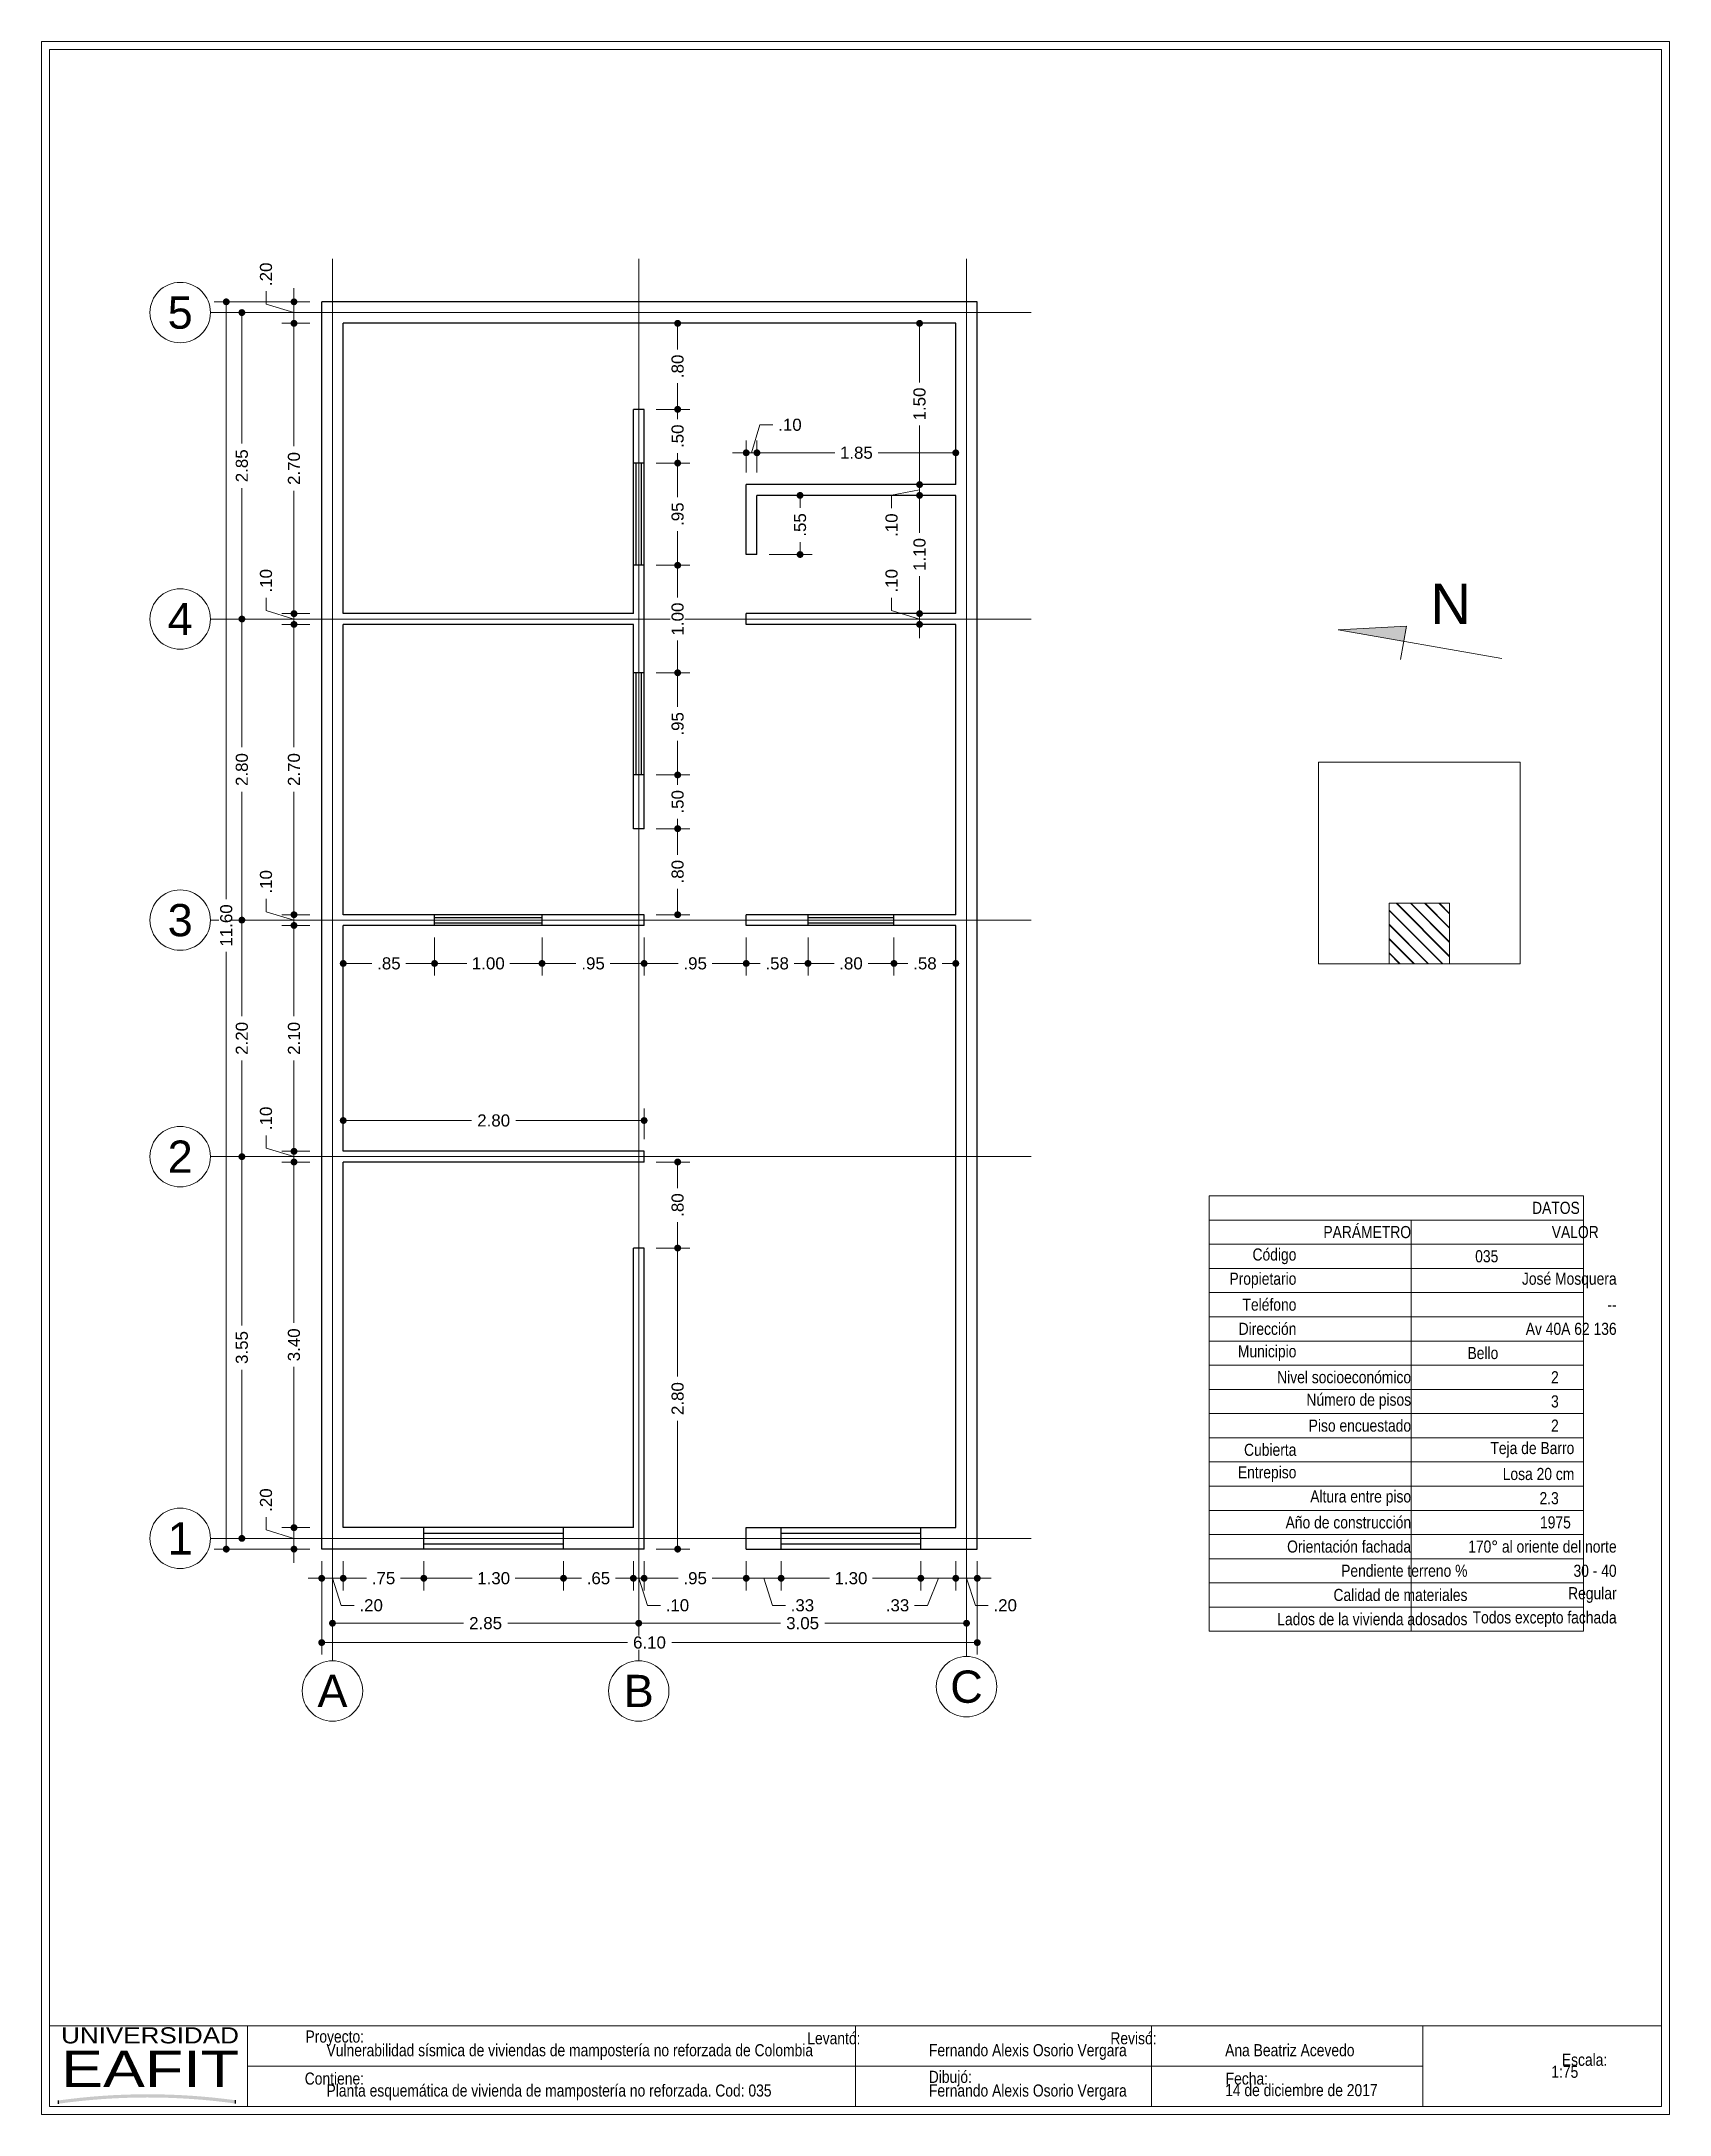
# Paper-space layout 'Layout1' of a CAD drawing. Header units: millimetres. Extents: x 25.7 to 25.902, y 19.5 to 19.757.
# The model-space entities are those that its viewports show. They can reach past a viewport. Long polylines and large blocks are cut down to what shows.
import ezdxf
from ezdxf.enums import TextEntityAlignment as Align

# ---------------------------------------------------------------- set-up
doc = ezdxf.new("R2010")
doc.units = ezdxf.units.MM
doc.header["$LTSCALE"] = 0.001
doc.linetypes.add('CENTER2', pattern=[28.575, 19.05, -3.175, 3.175, -3.175])
for name, color, linetype, lineweight in [('Cotas', 7, 'Continuous', 18), ('Ejes', 7, 'CENTER2', 5), ('Muros', 7, 'Continuous', 30), ('Ventanas', 250, 'Continuous', 25)]:
    doc.layers.add(name, color=color, linetype=linetype, lineweight=lineweight)
doc.layers.add('Eafit', color=7, linetype='Continuous', true_color=0x00006b)
doc.layers.add('Viewports', color=7, linetype='Continuous', lineweight=18, plot=False)
doc.styles.add('Eafit', font='ERASBD.TTF')
doc.styles.get("Standard").update_dxf_attribs({"font": 'arial.ttf'})
doc.styles.add('Texto', font='ARIALN.TTF')
doc.dimstyles.new('1-75', dxfattribs={"dimscale": 75, "dimtxt": 0.0015, "dimasz": 0.00085, "dimexe": 0.0015, "dimexo": 0.0015, "dimgap": 0.0008, "dimtad": 0, "dimzin": 4, "dimdsep": 46, "dimtxsty": 'Standard', "dimblk": 'DOT', "dimcen": 0.0009, "dimclrd": 256, "dimclre": 256, "dimclrt": 256, "dimadec": 0, "dimazin": 0, "dimtfac": 1, "dimtofl": 0, "dimtmove": 1, "dimatfit": 2, "dimfxl": 0.0015, "dimtfill": 1, "dimtolj": 1, "dimtzin": 4, "dimlwd": -1, "dimlwe": -1, "dimarcsym": 0})

psp = doc.layouts.get("Layout1")

# ---------------------------------------------------------------- texts
at = {"layer": 'Cotas', "style": 'Texto'}
for s, p in [('Vulnerabilidad sísmica de viviendas de mampostería no reforzada de Colombia', (25.73562, 19.50743)), ('Fernando Alexis Osorio Vergara', (25.81036, 19.50743)), ('Ana Beatriz Acevedo', (25.84711, 19.50743)), ('1:75', (25.88758, 19.50476)), ('Planta esquemática de vivienda de mampostería no reforzada. Cod: 035', (25.73562, 19.50243)), ('Fernando Alexis Osorio Vergara', (25.81036, 19.50243)), ('14 de diciembre de 2017', (25.84711, 19.50248))]:
    psp.add_text(s, height=0.0015, dxfattribs=at).set_placement(p)
at = {"layer": 'Cotas', "insert": (25.87289, 19.68751), "char_height": 0.005, "width": 0.0033039, "attachment_point": 4}
psp.add_mtext('\\pi-0.00031771;N', dxfattribs=at)
at = {"layer": 'Cotas', "char_height": 0.0015, "attachment_point": 6, "style": 'Texto'}
for s, insert, width in [('DATOS', (25.89111, 19.61262), 0.0476342), ('PARÁMETRO', (25.87018, 19.60962), 0.0250473), ('VALOR', (25.89346, 19.60962), 0.0257008), ('Código', (25.85595, 19.60662), 0.010177), ('035', (25.881, 19.60662), 0.0101769), ('Propietario', (25.85595, 19.60362), 0.010177), ('José Mosquera', (25.89568, 19.60362), 0.0248539), ('Teléfono', (25.85595, 19.60062), 0.010177), ('Dirección', (25.85595, 19.59762), 0.010177), ('--', (25.89568, 19.60062), 0.0248539), ('Av 40A 62 136', (25.89568, 19.59762), 0.0248539), ('Municipio', (25.85595, 19.59462), 0.010177), ('Bello', (25.881, 19.59462), 0.0101769), ('Nivel socioeconómico', (25.87018, 19.59162), 0.0244012), ('2', (25.8885, 19.59162), 0.0176769), ('Número de pisos', (25.87018, 19.58862), 0.0244012), ('3', (25.8885, 19.58862), 0.0176769), ('Piso encuestado', (25.87018, 19.58562), 0.0244012), ('2', (25.8885, 19.58562), 0.0176769), ('Cubierta', (25.85595, 19.58262), 0.010177), ('Teja de Barro', (25.89043, 19.58262), 0.0196039), ('Entrepiso', (25.85595, 19.57962), 0.010177), ('Losa 20 cm', (25.89043, 19.57962), 0.0196039), ('Altura entre piso', (25.87018, 19.57662), 0.0244012), ('2.3', (25.8885, 19.57662), 0.0176769), ('Año de construcción', (25.87018, 19.57362), 0.0244012), ('1975', (25.89, 19.57362), 0.0191769), ('Orientación fachada', (25.87018, 19.57062), 0.0244012), ('170° al oriente del norte', (25.89568, 19.57062), 0.0248539), ('Pendiente terreno %', (25.87717, 19.56762), 0.0313948), ('30 - 40', (25.89568, 19.56762), 0.0248539), ('Calidad de materiales', (25.87717, 19.56462), 0.0313948), ('Regular', (25.89568, 19.56462), 0.0248539), ('Todos excepto fachada', (25.89568, 19.56162), 0.0248539), ('Lados de la vivienda adosados', (25.87717, 19.56162), 0.0313948), ('Proyecto:', (25.74027, 19.50965), 0.0138629), ('Escala:', (25.89452, 19.50698), 0.0138629), ('Contiene:', (25.74027, 19.50465), 0.0138629), ('Dibujó:', (25.81569, 19.50465), 0.0138629), ('Fecha:', (25.85243, 19.50465), 0.0138629)]:
    psp.add_mtext(s, dxfattribs=dict(at, insert=insert, width=width))
for s, insert in [('Levantó:', (25.80186, 19.50965)), ('Revisó:', (25.8386, 19.50965))]:
    psp.add_mtext(s, dxfattribs=dict(at, insert=insert))

msp = doc.modelspace()

# ---------------------------------------------------------------- texts
at = {"layer": 'Ejes'}
for s, p in [('5', (2565.152, 886.071)), ('4', (2565.152, 883.221)), ('3', (2565.152, 880.421)), ('2', (2565.152, 878.221)), ('1', (2565.152, 874.671)), ('A', (2566.569, 873.252)), ('B', (2569.419, 873.252)), ('C', (2572.469, 873.292))]:
    msp.add_text(s, height=0.3, dxfattribs=at).set_placement(p, align=Align.MIDDLE_CENTER)

# ---------------------------------------------------------------- blocks, each defined once
blk = doc.blocks.new('eafit')
at = {"layer": 'Eafit'}
h = blk.add_hatch(color=256, dxfattribs=at)
h.dxf.hatch_style = 1
h.paths.add_polyline_path([(0.00224, 0.0015), (0.00224, 0.00069, -0.069128), (0.04619, 0.00073), (0.04619, 0.00154, 0.06878)])
for p, q in [((0.00224, 0.00069), (0.00224, 0.0015)), ((0.04619, 0.00073), (0.04619, 0.00154))]:
    blk.add_line(p, q, dxfattribs=at)
at = {"layer": 'Eafit', "style": 'Eafit'}
for s, height, width, p, p2 in [('UNIVERSIDAD', 0.004, 1.005949, (0.00288, 0.01564), (0.047, 0.01564)), ('EAFIT', 0.009, 1.061888, (0.00289, 0.00482), (0.04701, 0.00482))]:
    blk.add_text(s, height=height, dxfattribs=dict(at, width=width)).set_placement(p, p2, align=Align.FIT)
blk = doc.blocks.new('_DOT')
at = {"color": 0, "linetype": 'ByBlock'}
blk.add_line((-0.5, 0), (-1, 0), dxfattribs=at)
at = {"color": 0, "linetype": 'ByBlock', "const_width": 0.5}
blk.add_lwpolyline([(-0.25, 0, 1), (0.25, 0, 1)], format="xyb", close=True, dxfattribs=at)
blk = doc.blocks.new('*D2')
at = {"layer": 'Cotas', "transparency": 16777216}
for p, q in [((2566.357, 886.171), (2565.469, 886.171)), ((2565.581, 886.107), (2565.581, 880.615)), ((2565.581, 874.635), (2565.581, 880.127)), ((2566.357, 874.571), (2565.469, 874.571))]:
    blk.add_line(p, q, dxfattribs=at)
at = {"layer": 'Defpoints', "color": 0, "transparency": 16777216}
for p in [(2566.469, 886.171), (2565.581, 874.571), (2566.469, 874.571)]:
    blk.add_point(p, dxfattribs=at)
at = {"layer": 'Cotas', "transparency": 16777216, "xscale": 0.06375, "yscale": 0.06375, "zscale": 0.06375}
for p, rotation in [((2565.581, 886.171), 90), ((2565.581, 874.571), 270)]:
    blk.add_blockref('_DOT', p, dxfattribs=dict(at, rotation=rotation))
at = {"layer": 'Cotas', "transparency": 16777216, "insert": (2565.581, 880.371), "char_height": 0.1125, "attachment_point": 5, "rotation": 90, "bg_fill": 3, "box_fill_scale": 1.1, "bg_fill_color": 256, "bg_fill_true_color": 13158600, "bg_fill_transparency": 0}
blk.add_mtext('\\A1;11.60', dxfattribs=at)
blk = doc.blocks.new('*D3')
at = {"layer": 'Cotas', "transparency": 16777216}
for p, q in [((2566.357, 878.221), (2565.613, 878.221)), ((2565.726, 878.157), (2565.726, 876.652)), ((2565.726, 874.735), (2565.726, 876.239)), ((2566.357, 874.671), (2565.613, 874.671))]:
    blk.add_line(p, q, dxfattribs=at)
at = {"layer": 'Defpoints', "color": 0, "transparency": 16777216}
for p in [(2565.726, 878.221), (2566.469, 878.221), (2566.469, 874.671)]:
    blk.add_point(p, dxfattribs=at)
at = {"layer": 'Cotas', "transparency": 16777216, "xscale": 0.06375, "yscale": 0.06375, "zscale": 0.06375}
for p, rotation in [((2565.726, 878.221), 90), ((2565.726, 874.671), 270)]:
    blk.add_blockref('_DOT', p, dxfattribs=dict(at, rotation=rotation))
at = {"layer": 'Cotas', "transparency": 16777216, "insert": (2565.726, 876.446), "char_height": 0.1125, "attachment_point": 5, "rotation": 90, "bg_fill": 3, "box_fill_scale": 1.1, "bg_fill_color": 256, "bg_fill_true_color": 13158600, "bg_fill_transparency": 0}
blk.add_mtext('\\A1;3.55', dxfattribs=at)
blk = doc.blocks.new('*D4')
at = {"layer": 'Cotas', "transparency": 16777216}
for p, q in [((2566.357, 880.421), (2565.613, 880.421)), ((2565.726, 880.357), (2565.726, 879.528)), ((2565.726, 878.285), (2565.726, 879.114)), ((2566.357, 878.221), (2565.613, 878.221))]:
    blk.add_line(p, q, dxfattribs=at)
at = {"layer": 'Defpoints', "color": 0, "transparency": 16777216}
for p in [(2565.726, 880.421), (2566.469, 880.421), (2566.469, 878.221)]:
    blk.add_point(p, dxfattribs=at)
at = {"layer": 'Cotas', "transparency": 16777216, "xscale": 0.06375, "yscale": 0.06375, "zscale": 0.06375}
for p, rotation in [((2565.726, 880.421), 90), ((2565.726, 878.221), 270)]:
    blk.add_blockref('_DOT', p, dxfattribs=dict(at, rotation=rotation))
at = {"layer": 'Cotas', "transparency": 16777216, "insert": (2565.726, 879.321), "char_height": 0.1125, "attachment_point": 5, "rotation": 90, "bg_fill": 3, "box_fill_scale": 1.1, "bg_fill_color": 256, "bg_fill_true_color": 13158600, "bg_fill_transparency": 0}
blk.add_mtext('\\A1;2.20', dxfattribs=at)
blk = doc.blocks.new('*D5')
at = {"layer": 'Cotas', "transparency": 16777216}
for p, q in [((2566.357, 883.221), (2565.613, 883.221)), ((2565.726, 883.157), (2565.726, 882.028)), ((2565.726, 880.485), (2565.726, 881.614)), ((2566.357, 880.421), (2565.613, 880.421))]:
    blk.add_line(p, q, dxfattribs=at)
at = {"layer": 'Defpoints', "color": 0, "transparency": 16777216}
for p in [(2565.726, 883.221), (2566.469, 883.221), (2566.469, 880.421)]:
    blk.add_point(p, dxfattribs=at)
at = {"layer": 'Cotas', "transparency": 16777216, "xscale": 0.06375, "yscale": 0.06375, "zscale": 0.06375}
for p, rotation in [((2565.726, 883.221), 90), ((2565.726, 880.421), 270)]:
    blk.add_blockref('_DOT', p, dxfattribs=dict(at, rotation=rotation))
at = {"layer": 'Cotas', "transparency": 16777216, "insert": (2565.726, 881.821), "char_height": 0.1125, "attachment_point": 5, "rotation": 90, "bg_fill": 3, "box_fill_scale": 1.1, "bg_fill_color": 256, "bg_fill_true_color": 13158600, "bg_fill_transparency": 0}
blk.add_mtext('\\A1;2.80', dxfattribs=at)
blk = doc.blocks.new('*D6')
at = {"layer": 'Cotas', "transparency": 16777216}
for p, q in [((2566.357, 886.071), (2565.613, 886.071)), ((2565.726, 886.007), (2565.726, 884.853)), ((2565.726, 883.285), (2565.726, 884.438)), ((2566.357, 883.221), (2565.613, 883.221))]:
    blk.add_line(p, q, dxfattribs=at)
at = {"layer": 'Defpoints', "color": 0, "transparency": 16777216}
for p in [(2565.726, 886.071), (2566.469, 886.071), (2566.469, 883.221)]:
    blk.add_point(p, dxfattribs=at)
at = {"layer": 'Cotas', "transparency": 16777216, "xscale": 0.06375, "yscale": 0.06375, "zscale": 0.06375}
for p, rotation in [((2565.726, 886.071), 90), ((2565.726, 883.221), 270)]:
    blk.add_blockref('_DOT', p, dxfattribs=dict(at, rotation=rotation))
at = {"layer": 'Cotas', "transparency": 16777216, "insert": (2565.726, 884.646), "char_height": 0.1125, "attachment_point": 5, "rotation": 90, "bg_fill": 3, "box_fill_scale": 1.1, "bg_fill_color": 256, "bg_fill_true_color": 13158600, "bg_fill_transparency": 0}
blk.add_mtext('\\A1;2.85', dxfattribs=at)
blk = doc.blocks.new('*D7')
at = {"layer": 'Cotas', "transparency": 16777216}
for p, q in [((2566.211, 886.235), (2566.211, 886.298)), ((2565.951, 886.149), (2565.951, 886.269)), ((2566.211, 886.071), (2565.951, 886.149)), ((2566.357, 886.171), (2566.098, 886.171)), ((2566.211, 886.171), (2566.211, 885.971)), ((2566.357, 885.971), (2566.098, 885.971)), ((2566.211, 885.907), (2566.211, 885.843))]:
    blk.add_line(p, q, dxfattribs=at)
at = {"layer": 'Defpoints', "color": 0, "transparency": 16777216}
for p in [(2566.469, 886.171), (2566.211, 885.971), (2566.469, 885.971)]:
    blk.add_point(p, dxfattribs=at)
at = {"layer": 'Cotas', "transparency": 16777216, "xscale": 0.06375, "yscale": 0.06375, "zscale": 0.06375}
for p, rotation in [((2566.211, 886.171), 270), ((2566.211, 885.971), 90)]:
    blk.add_blockref('_DOT', p, dxfattribs=dict(at, rotation=rotation))
at = {"layer": 'Cotas', "transparency": 16777216, "insert": (2565.951, 886.427), "char_height": 0.1125, "attachment_point": 5, "rotation": 90, "bg_fill": 3, "box_fill_scale": 1.1, "bg_fill_color": 256, "bg_fill_true_color": 13158600, "bg_fill_transparency": 0}
blk.add_mtext('\\A1;.20', dxfattribs=at)
blk = doc.blocks.new('*D8')
at = {"layer": 'Cotas', "transparency": 16777216}
for p, q in [((2566.357, 885.971), (2566.098, 885.971)), ((2566.211, 885.907), (2566.211, 884.828)), ((2566.211, 883.335), (2566.211, 884.414)), ((2566.357, 883.271), (2566.098, 883.271))]:
    blk.add_line(p, q, dxfattribs=at)
at = {"layer": 'Defpoints', "color": 0, "transparency": 16777216}
for p in [(2566.469, 885.971), (2566.211, 883.271), (2566.469, 883.271)]:
    blk.add_point(p, dxfattribs=at)
at = {"layer": 'Cotas', "transparency": 16777216, "xscale": 0.06375, "yscale": 0.06375, "zscale": 0.06375}
for p, rotation in [((2566.211, 885.971), 90), ((2566.211, 883.271), 270)]:
    blk.add_blockref('_DOT', p, dxfattribs=dict(at, rotation=rotation))
at = {"layer": 'Cotas', "transparency": 16777216, "insert": (2566.211, 884.621), "char_height": 0.1125, "attachment_point": 5, "rotation": 90, "bg_fill": 3, "box_fill_scale": 1.1, "bg_fill_color": 256, "bg_fill_true_color": 13158600, "bg_fill_transparency": 0}
blk.add_mtext('\\A1;2.70', dxfattribs=at)
blk = doc.blocks.new('*D9')
at = {"layer": 'Cotas', "transparency": 16777216}
for p, q in [((2565.951, 883.299), (2565.951, 883.419)), ((2566.211, 883.335), (2566.211, 883.398)), ((2566.211, 883.221), (2565.951, 883.299)), ((2566.357, 883.271), (2566.098, 883.271)), ((2566.211, 883.271), (2566.211, 883.171)), ((2566.357, 883.171), (2566.098, 883.171)), ((2566.211, 883.107), (2566.211, 883.043))]:
    blk.add_line(p, q, dxfattribs=at)
at = {"layer": 'Defpoints', "color": 0, "transparency": 16777216}
for p in [(2566.469, 883.271), (2566.211, 883.171), (2566.469, 883.171)]:
    blk.add_point(p, dxfattribs=at)
at = {"layer": 'Cotas', "transparency": 16777216, "xscale": 0.06375, "yscale": 0.06375, "zscale": 0.06375}
for p, rotation in [((2566.211, 883.271), 270), ((2566.211, 883.171), 90)]:
    blk.add_blockref('_DOT', p, dxfattribs=dict(at, rotation=rotation))
at = {"layer": 'Cotas', "transparency": 16777216, "insert": (2565.951, 883.577), "char_height": 0.1125, "attachment_point": 5, "rotation": 90, "bg_fill": 3, "box_fill_scale": 1.1, "bg_fill_color": 256, "bg_fill_true_color": 13158600, "bg_fill_transparency": 0}
blk.add_mtext('\\A1;.10', dxfattribs=at)
blk = doc.blocks.new('*D10')
at = {"layer": 'Cotas', "transparency": 16777216}
for p, q in [((2566.357, 883.171), (2566.098, 883.171)), ((2566.211, 883.107), (2566.211, 882.028)), ((2566.211, 880.535), (2566.211, 881.614)), ((2566.357, 880.471), (2566.098, 880.471))]:
    blk.add_line(p, q, dxfattribs=at)
at = {"layer": 'Defpoints', "color": 0, "transparency": 16777216}
for p in [(2566.469, 883.171), (2566.211, 880.471), (2566.469, 880.471)]:
    blk.add_point(p, dxfattribs=at)
at = {"layer": 'Cotas', "transparency": 16777216, "xscale": 0.06375, "yscale": 0.06375, "zscale": 0.06375}
for p, rotation in [((2566.211, 883.171), 90), ((2566.211, 880.471), 270)]:
    blk.add_blockref('_DOT', p, dxfattribs=dict(at, rotation=rotation))
at = {"layer": 'Cotas', "transparency": 16777216, "insert": (2566.211, 881.821), "char_height": 0.1125, "attachment_point": 5, "rotation": 90, "bg_fill": 3, "box_fill_scale": 1.1, "bg_fill_color": 256, "bg_fill_true_color": 13158600, "bg_fill_transparency": 0}
blk.add_mtext('\\A1;2.70', dxfattribs=at)
blk = doc.blocks.new('*D11')
at = {"layer": 'Cotas', "transparency": 16777216}
for p, q in [((2565.951, 880.499), (2565.951, 880.619)), ((2566.211, 880.535), (2566.211, 880.598)), ((2566.211, 880.421), (2565.951, 880.499)), ((2566.357, 880.471), (2566.098, 880.471)), ((2566.357, 880.371), (2566.098, 880.371)), ((2566.211, 880.471), (2566.211, 880.371)), ((2566.211, 880.307), (2566.211, 880.243))]:
    blk.add_line(p, q, dxfattribs=at)
at = {"layer": 'Defpoints', "color": 0, "transparency": 16777216}
for p in [(2566.211, 880.371), (2566.469, 880.471), (2566.469, 880.371)]:
    blk.add_point(p, dxfattribs=at)
at = {"layer": 'Cotas', "transparency": 16777216, "xscale": 0.06375, "yscale": 0.06375, "zscale": 0.06375}
for p, rotation in [((2566.211, 880.471), 270), ((2566.211, 880.371), 90)]:
    blk.add_blockref('_DOT', p, dxfattribs=dict(at, rotation=rotation))
at = {"layer": 'Cotas', "transparency": 16777216, "insert": (2565.951, 880.777), "char_height": 0.1125, "attachment_point": 5, "rotation": 90, "bg_fill": 3, "box_fill_scale": 1.1, "bg_fill_color": 256, "bg_fill_true_color": 13158600, "bg_fill_transparency": 0}
blk.add_mtext('\\A1;.10', dxfattribs=at)
blk = doc.blocks.new('*D12')
at = {"layer": 'Cotas', "transparency": 16777216}
for p, q in [((2566.357, 880.371), (2566.098, 880.371)), ((2566.211, 880.307), (2566.211, 879.528)), ((2566.211, 878.335), (2566.211, 879.114)), ((2566.357, 878.271), (2566.098, 878.271))]:
    blk.add_line(p, q, dxfattribs=at)
at = {"layer": 'Defpoints', "color": 0, "transparency": 16777216}
for p in [(2566.469, 880.371), (2566.211, 878.271), (2566.469, 878.271)]:
    blk.add_point(p, dxfattribs=at)
at = {"layer": 'Cotas', "transparency": 16777216, "xscale": 0.06375, "yscale": 0.06375, "zscale": 0.06375}
for p, rotation in [((2566.211, 880.371), 90), ((2566.211, 878.271), 270)]:
    blk.add_blockref('_DOT', p, dxfattribs=dict(at, rotation=rotation))
at = {"layer": 'Cotas', "transparency": 16777216, "insert": (2566.211, 879.321), "char_height": 0.1125, "attachment_point": 5, "rotation": 90, "bg_fill": 3, "box_fill_scale": 1.1, "bg_fill_color": 256, "bg_fill_true_color": 13158600, "bg_fill_transparency": 0}
blk.add_mtext('\\A1;2.10', dxfattribs=at)
blk = doc.blocks.new('*D13')
at = {"layer": 'Cotas', "transparency": 16777216}
for p, q in [((2565.951, 878.299), (2565.951, 878.419)), ((2566.211, 878.335), (2566.211, 878.398)), ((2566.211, 878.221), (2565.951, 878.299)), ((2566.357, 878.271), (2566.098, 878.271)), ((2566.211, 878.271), (2566.211, 878.171)), ((2566.357, 878.171), (2566.098, 878.171)), ((2566.211, 878.107), (2566.211, 878.043))]:
    blk.add_line(p, q, dxfattribs=at)
at = {"layer": 'Defpoints', "color": 0, "transparency": 16777216}
for p in [(2566.469, 878.271), (2566.211, 878.171), (2566.469, 878.171)]:
    blk.add_point(p, dxfattribs=at)
at = {"layer": 'Cotas', "transparency": 16777216, "xscale": 0.06375, "yscale": 0.06375, "zscale": 0.06375}
for p, rotation in [((2566.211, 878.271), 270), ((2566.211, 878.171), 90)]:
    blk.add_blockref('_DOT', p, dxfattribs=dict(at, rotation=rotation))
at = {"layer": 'Cotas', "transparency": 16777216, "insert": (2565.951, 878.577), "char_height": 0.1125, "attachment_point": 5, "rotation": 90, "bg_fill": 3, "box_fill_scale": 1.1, "bg_fill_color": 256, "bg_fill_true_color": 13158600, "bg_fill_transparency": 0}
blk.add_mtext('\\A1;.10', dxfattribs=at)
blk = doc.blocks.new('*D14')
at = {"layer": 'Cotas', "transparency": 16777216}
for p, q in [((2566.357, 878.171), (2566.098, 878.171)), ((2566.211, 878.107), (2566.211, 876.677)), ((2566.211, 874.835), (2566.211, 876.265)), ((2566.357, 874.771), (2566.098, 874.771))]:
    blk.add_line(p, q, dxfattribs=at)
at = {"layer": 'Defpoints', "color": 0, "transparency": 16777216}
for p in [(2566.469, 878.171), (2566.211, 874.771), (2566.469, 874.771)]:
    blk.add_point(p, dxfattribs=at)
at = {"layer": 'Cotas', "transparency": 16777216, "xscale": 0.06375, "yscale": 0.06375, "zscale": 0.06375}
for p, rotation in [((2566.211, 878.171), 90), ((2566.211, 874.771), 270)]:
    blk.add_blockref('_DOT', p, dxfattribs=dict(at, rotation=rotation))
at = {"layer": 'Cotas', "transparency": 16777216, "insert": (2566.211, 876.471), "char_height": 0.1125, "attachment_point": 5, "rotation": 90, "bg_fill": 3, "box_fill_scale": 1.1, "bg_fill_color": 256, "bg_fill_true_color": 13158600, "bg_fill_transparency": 0}
blk.add_mtext('\\A1;3.40', dxfattribs=at)
blk = doc.blocks.new('*D15')
at = {"layer": 'Cotas', "transparency": 16777216}
for p, q in [((2565.951, 874.749), (2565.951, 874.869)), ((2566.211, 874.671), (2565.951, 874.749)), ((2566.357, 874.771), (2566.098, 874.771)), ((2566.211, 874.835), (2566.211, 874.898)), ((2566.211, 874.771), (2566.211, 874.571)), ((2566.357, 874.571), (2566.098, 874.571)), ((2566.211, 874.507), (2566.211, 874.443))]:
    blk.add_line(p, q, dxfattribs=at)
at = {"layer": 'Defpoints', "color": 0, "transparency": 16777216}
for p in [(2566.469, 874.771), (2566.211, 874.571), (2566.469, 874.571)]:
    blk.add_point(p, dxfattribs=at)
at = {"layer": 'Cotas', "transparency": 16777216, "xscale": 0.06375, "yscale": 0.06375, "zscale": 0.06375}
for p, rotation in [((2566.211, 874.771), 270), ((2566.211, 874.571), 90)]:
    blk.add_blockref('_DOT', p, dxfattribs=dict(at, rotation=rotation))
at = {"layer": 'Cotas', "transparency": 16777216, "insert": (2565.951, 875.027), "char_height": 0.1125, "attachment_point": 5, "rotation": 90, "bg_fill": 3, "box_fill_scale": 1.1, "bg_fill_color": 256, "bg_fill_true_color": 13158600, "bg_fill_transparency": 0}
blk.add_mtext('\\A1;.20', dxfattribs=at)
blk = doc.blocks.new('*D16')
at = {"layer": 'Cotas', "transparency": 16777216}
for p, q in [((2566.469, 874.458), (2566.469, 873.59)), ((2572.569, 874.458), (2572.569, 873.59)), ((2566.533, 873.702), (2569.313, 873.702)), ((2572.506, 873.702), (2569.726, 873.702))]:
    blk.add_line(p, q, dxfattribs=at)
at = {"layer": 'Defpoints', "color": 0, "transparency": 16777216}
for p in [(2566.469, 874.571), (2572.569, 874.571), (2572.569, 873.702)]:
    blk.add_point(p, dxfattribs=at)
at = {"layer": 'Cotas', "transparency": 16777216, "xscale": 0.06375, "yscale": 0.06375, "zscale": 0.06375, "rotation": 180}
blk.add_blockref('_DOT', (2566.469, 873.702), dxfattribs=at)
at = {"layer": 'Cotas', "transparency": 16777216, "xscale": 0.06375, "yscale": 0.06375, "zscale": 0.06375}
blk.add_blockref('_DOT', (2572.569, 873.702), dxfattribs=at)
at = {"layer": 'Cotas', "transparency": 16777216, "insert": (2569.519, 873.702), "char_height": 0.1125, "attachment_point": 5, "bg_fill": 3, "box_fill_scale": 1.1, "bg_fill_color": 256, "bg_fill_true_color": 13158600, "bg_fill_transparency": 0}
blk.add_mtext('\\A1;6.10', dxfattribs=at)
blk = doc.blocks.new('*D17')
at = {"layer": 'Cotas', "transparency": 16777216}
for p, q in [((2566.569, 874.458), (2566.569, 873.769)), ((2569.419, 874.458), (2569.419, 873.769)), ((2566.633, 873.882), (2567.787, 873.882)), ((2569.356, 873.882), (2568.202, 873.882))]:
    blk.add_line(p, q, dxfattribs=at)
at = {"layer": 'Defpoints', "color": 0, "transparency": 16777216}
for p in [(2566.569, 874.571), (2569.419, 874.571), (2569.419, 873.882)]:
    blk.add_point(p, dxfattribs=at)
at = {"layer": 'Cotas', "transparency": 16777216, "xscale": 0.06375, "yscale": 0.06375, "zscale": 0.06375, "rotation": 180}
blk.add_blockref('_DOT', (2566.569, 873.882), dxfattribs=at)
at = {"layer": 'Cotas', "transparency": 16777216, "xscale": 0.06375, "yscale": 0.06375, "zscale": 0.06375}
blk.add_blockref('_DOT', (2569.419, 873.882), dxfattribs=at)
at = {"layer": 'Cotas', "transparency": 16777216, "insert": (2567.994, 873.882), "char_height": 0.1125, "attachment_point": 5, "bg_fill": 3, "box_fill_scale": 1.1, "bg_fill_color": 256, "bg_fill_true_color": 13158600, "bg_fill_transparency": 0}
blk.add_mtext('\\A1;2.85', dxfattribs=at)
blk = doc.blocks.new('*D18')
at = {"layer": 'Cotas', "transparency": 16777216}
for p, q in [((2569.419, 874.458), (2569.419, 873.769)), ((2572.469, 874.458), (2572.469, 873.769)), ((2569.483, 873.882), (2570.738, 873.882)), ((2572.406, 873.882), (2571.151, 873.882))]:
    blk.add_line(p, q, dxfattribs=at)
at = {"layer": 'Defpoints', "color": 0, "transparency": 16777216}
for p in [(2569.419, 874.571), (2572.469, 874.571), (2572.469, 873.882)]:
    blk.add_point(p, dxfattribs=at)
at = {"layer": 'Cotas', "transparency": 16777216, "xscale": 0.06375, "yscale": 0.06375, "zscale": 0.06375, "rotation": 180}
blk.add_blockref('_DOT', (2569.419, 873.882), dxfattribs=at)
at = {"layer": 'Cotas', "transparency": 16777216, "xscale": 0.06375, "yscale": 0.06375, "zscale": 0.06375}
blk.add_blockref('_DOT', (2572.469, 873.882), dxfattribs=at)
at = {"layer": 'Cotas', "transparency": 16777216, "insert": (2570.944, 873.882), "char_height": 0.1125, "attachment_point": 5, "bg_fill": 3, "box_fill_scale": 1.1, "bg_fill_color": 256, "bg_fill_true_color": 13158600, "bg_fill_transparency": 0}
blk.add_mtext('\\A1;3.05', dxfattribs=at)
blk = doc.blocks.new('*D19')
at = {"layer": 'Cotas', "transparency": 16777216}
for p, q in [((2572.369, 874.458), (2572.369, 874.187)), ((2572.569, 874.458), (2572.569, 874.187)), ((2572.306, 874.3), (2572.242, 874.3)), ((2572.569, 874.3), (2572.369, 874.3)), ((2572.469, 874.3), (2572.551, 874.048)), ((2572.633, 874.3), (2572.697, 874.3)), ((2572.551, 874.048), (2572.671, 874.048))]:
    blk.add_line(p, q, dxfattribs=at)
at = {"layer": 'Defpoints', "color": 0, "transparency": 16777216}
for p in [(2572.369, 874.571), (2572.569, 874.571), (2572.369, 874.3)]:
    blk.add_point(p, dxfattribs=at)
at = {"layer": 'Cotas', "transparency": 16777216, "xscale": 0.06375, "yscale": 0.06375, "zscale": 0.06375}
blk.add_blockref('_DOT', (2572.369, 874.3), dxfattribs=at)
at = {"layer": 'Cotas', "transparency": 16777216, "xscale": 0.06375, "yscale": 0.06375, "zscale": 0.06375, "rotation": 180}
blk.add_blockref('_DOT', (2572.569, 874.3), dxfattribs=at)
at = {"layer": 'Cotas', "transparency": 16777216, "insert": (2572.829, 874.048), "char_height": 0.1125, "attachment_point": 5, "bg_fill": 3, "box_fill_scale": 1.1, "bg_fill_color": 256, "bg_fill_true_color": 13158600, "bg_fill_transparency": 0}
blk.add_mtext('\\A1;.20', dxfattribs=at)
blk = doc.blocks.new('*D20')
at = {"layer": 'Cotas', "transparency": 16777216}
for p, q in [((2572.044, 874.458), (2572.044, 874.187)), ((2572.369, 874.458), (2572.369, 874.187)), ((2572.207, 874.3), (2572.106, 874.048)), ((2572.306, 874.3), (2572.108, 874.3)), ((2572.106, 874.048), (2571.986, 874.048))]:
    blk.add_line(p, q, dxfattribs=at)
at = {"layer": 'Defpoints', "color": 0, "transparency": 16777216}
for p in [(2572.044, 874.571), (2572.369, 874.571), (2572.044, 874.3)]:
    blk.add_point(p, dxfattribs=at)
at = {"layer": 'Cotas', "transparency": 16777216, "xscale": 0.06375, "yscale": 0.06375, "zscale": 0.06375, "rotation": 180}
blk.add_blockref('_DOT', (2572.044, 874.3), dxfattribs=at)
at = {"layer": 'Cotas', "transparency": 16777216, "xscale": 0.06375, "yscale": 0.06375, "zscale": 0.06375}
blk.add_blockref('_DOT', (2572.369, 874.3), dxfattribs=at)
at = {"layer": 'Cotas', "transparency": 16777216, "insert": (2571.827, 874.048), "char_height": 0.1125, "attachment_point": 5, "bg_fill": 3, "box_fill_scale": 1.1, "bg_fill_color": 256, "bg_fill_true_color": 13158600, "bg_fill_transparency": 0}
blk.add_mtext('\\A1;.33', dxfattribs=at)
blk = doc.blocks.new('*D21')
at = {"layer": 'Cotas', "transparency": 16777216}
for p, q in [((2570.744, 874.458), (2570.744, 874.187)), ((2572.044, 874.458), (2572.044, 874.187)), ((2570.808, 874.3), (2571.194, 874.3)), ((2571.981, 874.3), (2571.595, 874.3))]:
    blk.add_line(p, q, dxfattribs=at)
at = {"layer": 'Defpoints', "color": 0, "transparency": 16777216}
for p in [(2570.744, 874.571), (2572.044, 874.571), (2570.744, 874.3)]:
    blk.add_point(p, dxfattribs=at)
at = {"layer": 'Cotas', "transparency": 16777216, "xscale": 0.06375, "yscale": 0.06375, "zscale": 0.06375, "rotation": 180}
blk.add_blockref('_DOT', (2570.744, 874.3), dxfattribs=at)
at = {"layer": 'Cotas', "transparency": 16777216, "xscale": 0.06375, "yscale": 0.06375, "zscale": 0.06375}
blk.add_blockref('_DOT', (2572.044, 874.3), dxfattribs=at)
at = {"layer": 'Cotas', "transparency": 16777216, "insert": (2571.394, 874.3), "char_height": 0.1125, "attachment_point": 5, "bg_fill": 3, "box_fill_scale": 1.1, "bg_fill_color": 256, "bg_fill_true_color": 13158600, "bg_fill_transparency": 0}
blk.add_mtext('\\A1;1.30', dxfattribs=at)
blk = doc.blocks.new('*D22')
at = {"layer": 'Cotas', "transparency": 16777216}
for p, q in [((2570.419, 874.458), (2570.419, 874.187)), ((2570.744, 874.458), (2570.744, 874.187)), ((2570.681, 874.3), (2570.483, 874.3)), ((2570.582, 874.3), (2570.664, 874.048)), ((2570.664, 874.048), (2570.784, 874.048))]:
    blk.add_line(p, q, dxfattribs=at)
at = {"layer": 'Defpoints', "color": 0, "transparency": 16777216}
for p in [(2570.419, 874.571), (2570.744, 874.571), (2570.419, 874.3)]:
    blk.add_point(p, dxfattribs=at)
at = {"layer": 'Cotas', "transparency": 16777216, "xscale": 0.06375, "yscale": 0.06375, "zscale": 0.06375, "rotation": 180}
blk.add_blockref('_DOT', (2570.419, 874.3), dxfattribs=at)
at = {"layer": 'Cotas', "transparency": 16777216, "xscale": 0.06375, "yscale": 0.06375, "zscale": 0.06375}
blk.add_blockref('_DOT', (2570.744, 874.3), dxfattribs=at)
at = {"layer": 'Cotas', "transparency": 16777216, "insert": (2570.942, 874.048), "char_height": 0.1125, "attachment_point": 5, "bg_fill": 3, "box_fill_scale": 1.1, "bg_fill_color": 256, "bg_fill_true_color": 13158600, "bg_fill_transparency": 0}
blk.add_mtext('\\A1;.33', dxfattribs=at)
blk = doc.blocks.new('*D23')
at = {"layer": 'Cotas', "transparency": 16777216}
for p, q in [((2569.469, 874.458), (2569.469, 874.187)), ((2570.419, 874.458), (2570.419, 874.187)), ((2569.533, 874.3), (2569.785, 874.3)), ((2570.356, 874.3), (2570.103, 874.3))]:
    blk.add_line(p, q, dxfattribs=at)
at = {"layer": 'Defpoints', "color": 0, "transparency": 16777216}
for p in [(2569.469, 874.571), (2570.419, 874.571), (2569.469, 874.3)]:
    blk.add_point(p, dxfattribs=at)
at = {"layer": 'Cotas', "transparency": 16777216, "xscale": 0.06375, "yscale": 0.06375, "zscale": 0.06375, "rotation": 180}
blk.add_blockref('_DOT', (2569.469, 874.3), dxfattribs=at)
at = {"layer": 'Cotas', "transparency": 16777216, "xscale": 0.06375, "yscale": 0.06375, "zscale": 0.06375}
blk.add_blockref('_DOT', (2570.419, 874.3), dxfattribs=at)
at = {"layer": 'Cotas', "transparency": 16777216, "insert": (2569.944, 874.3), "char_height": 0.1125, "attachment_point": 5, "bg_fill": 3, "box_fill_scale": 1.1, "bg_fill_color": 256, "bg_fill_true_color": 13158600, "bg_fill_transparency": 0}
blk.add_mtext('\\A1;.95', dxfattribs=at)
blk = doc.blocks.new('*D24')
at = {"layer": 'Cotas', "transparency": 16777216}
for p, q in [((2569.369, 874.458), (2569.369, 874.187)), ((2569.469, 874.458), (2569.469, 874.187)), ((2569.306, 874.3), (2569.242, 874.3)), ((2569.469, 874.3), (2569.369, 874.3)), ((2569.419, 874.3), (2569.501, 874.048)), ((2569.533, 874.3), (2569.597, 874.3)), ((2569.501, 874.048), (2569.621, 874.048))]:
    blk.add_line(p, q, dxfattribs=at)
at = {"layer": 'Defpoints', "color": 0, "transparency": 16777216}
for p in [(2569.369, 874.571), (2569.469, 874.571), (2569.369, 874.3)]:
    blk.add_point(p, dxfattribs=at)
at = {"layer": 'Cotas', "transparency": 16777216, "xscale": 0.06375, "yscale": 0.06375, "zscale": 0.06375}
blk.add_blockref('_DOT', (2569.369, 874.3), dxfattribs=at)
at = {"layer": 'Cotas', "transparency": 16777216, "xscale": 0.06375, "yscale": 0.06375, "zscale": 0.06375, "rotation": 180}
blk.add_blockref('_DOT', (2569.469, 874.3), dxfattribs=at)
at = {"layer": 'Cotas', "transparency": 16777216, "insert": (2569.779, 874.048), "char_height": 0.1125, "attachment_point": 5, "bg_fill": 3, "box_fill_scale": 1.1, "bg_fill_color": 256, "bg_fill_true_color": 13158600, "bg_fill_transparency": 0}
blk.add_mtext('\\A1;.10', dxfattribs=at)
blk = doc.blocks.new('*D25')
at = {"layer": 'Cotas', "transparency": 16777216}
for p, q in [((2568.719, 874.458), (2568.719, 874.187)), ((2569.369, 874.458), (2569.369, 874.187)), ((2568.783, 874.3), (2568.885, 874.3)), ((2569.306, 874.3), (2569.203, 874.3))]:
    blk.add_line(p, q, dxfattribs=at)
at = {"layer": 'Defpoints', "color": 0, "transparency": 16777216}
for p in [(2568.719, 874.571), (2569.369, 874.571), (2568.719, 874.3)]:
    blk.add_point(p, dxfattribs=at)
at = {"layer": 'Cotas', "transparency": 16777216, "xscale": 0.06375, "yscale": 0.06375, "zscale": 0.06375, "rotation": 180}
blk.add_blockref('_DOT', (2568.719, 874.3), dxfattribs=at)
at = {"layer": 'Cotas', "transparency": 16777216, "xscale": 0.06375, "yscale": 0.06375, "zscale": 0.06375}
blk.add_blockref('_DOT', (2569.369, 874.3), dxfattribs=at)
at = {"layer": 'Cotas', "transparency": 16777216, "insert": (2569.044, 874.3), "char_height": 0.1125, "attachment_point": 5, "bg_fill": 3, "box_fill_scale": 1.1, "bg_fill_color": 256, "bg_fill_true_color": 13158600, "bg_fill_transparency": 0}
blk.add_mtext('\\A1;.65', dxfattribs=at)
blk = doc.blocks.new('*D26')
at = {"layer": 'Cotas', "transparency": 16777216}
for p, q in [((2567.419, 874.458), (2567.419, 874.187)), ((2568.719, 874.458), (2568.719, 874.187)), ((2567.483, 874.3), (2567.869, 874.3)), ((2568.656, 874.3), (2568.27, 874.3))]:
    blk.add_line(p, q, dxfattribs=at)
at = {"layer": 'Defpoints', "color": 0, "transparency": 16777216}
for p in [(2567.419, 874.571), (2568.719, 874.571), (2567.419, 874.3)]:
    blk.add_point(p, dxfattribs=at)
at = {"layer": 'Cotas', "transparency": 16777216, "xscale": 0.06375, "yscale": 0.06375, "zscale": 0.06375, "rotation": 180}
blk.add_blockref('_DOT', (2567.419, 874.3), dxfattribs=at)
at = {"layer": 'Cotas', "transparency": 16777216, "xscale": 0.06375, "yscale": 0.06375, "zscale": 0.06375}
blk.add_blockref('_DOT', (2568.719, 874.3), dxfattribs=at)
at = {"layer": 'Cotas', "transparency": 16777216, "insert": (2568.069, 874.3), "char_height": 0.1125, "attachment_point": 5, "bg_fill": 3, "box_fill_scale": 1.1, "bg_fill_color": 256, "bg_fill_true_color": 13158600, "bg_fill_transparency": 0}
blk.add_mtext('\\A1;1.30', dxfattribs=at)
blk = doc.blocks.new('*D27')
at = {"layer": 'Cotas', "transparency": 16777216}
for p, q in [((2566.669, 874.458), (2566.669, 874.187)), ((2567.419, 874.458), (2567.419, 874.187)), ((2566.733, 874.3), (2566.885, 874.3)), ((2567.356, 874.3), (2567.203, 874.3))]:
    blk.add_line(p, q, dxfattribs=at)
at = {"layer": 'Defpoints', "color": 0, "transparency": 16777216}
for p in [(2566.669, 874.571), (2567.419, 874.571), (2566.669, 874.3)]:
    blk.add_point(p, dxfattribs=at)
at = {"layer": 'Cotas', "transparency": 16777216, "xscale": 0.06375, "yscale": 0.06375, "zscale": 0.06375, "rotation": 180}
blk.add_blockref('_DOT', (2566.669, 874.3), dxfattribs=at)
at = {"layer": 'Cotas', "transparency": 16777216, "xscale": 0.06375, "yscale": 0.06375, "zscale": 0.06375}
blk.add_blockref('_DOT', (2567.419, 874.3), dxfattribs=at)
at = {"layer": 'Cotas', "transparency": 16777216, "insert": (2567.044, 874.3), "char_height": 0.1125, "attachment_point": 5, "bg_fill": 3, "box_fill_scale": 1.1, "bg_fill_color": 256, "bg_fill_true_color": 13158600, "bg_fill_transparency": 0}
blk.add_mtext('\\A1;.75', dxfattribs=at)
blk = doc.blocks.new('*D28')
at = {"layer": 'Cotas', "transparency": 16777216}
for p, q in [((2566.469, 874.458), (2566.469, 874.187)), ((2566.669, 874.458), (2566.669, 874.187)), ((2566.406, 874.3), (2566.342, 874.3)), ((2566.669, 874.3), (2566.469, 874.3)), ((2566.569, 874.3), (2566.651, 874.048)), ((2566.733, 874.3), (2566.797, 874.3)), ((2566.651, 874.048), (2566.771, 874.048))]:
    blk.add_line(p, q, dxfattribs=at)
at = {"layer": 'Defpoints', "color": 0, "transparency": 16777216}
for p in [(2566.469, 874.571), (2566.669, 874.571), (2566.469, 874.3)]:
    blk.add_point(p, dxfattribs=at)
at = {"layer": 'Cotas', "transparency": 16777216, "xscale": 0.06375, "yscale": 0.06375, "zscale": 0.06375}
blk.add_blockref('_DOT', (2566.469, 874.3), dxfattribs=at)
at = {"layer": 'Cotas', "transparency": 16777216, "xscale": 0.06375, "yscale": 0.06375, "zscale": 0.06375, "rotation": 180}
blk.add_blockref('_DOT', (2566.669, 874.3), dxfattribs=at)
at = {"layer": 'Cotas', "transparency": 16777216, "insert": (2566.929, 874.048), "char_height": 0.1125, "attachment_point": 5, "bg_fill": 3, "box_fill_scale": 1.1, "bg_fill_color": 256, "bg_fill_true_color": 13158600, "bg_fill_transparency": 0}
blk.add_mtext('\\A1;.20', dxfattribs=at)
blk = doc.blocks.new('*D29')
at = {"layer": 'Cotas', "transparency": 16777216}
for p, q in [((2566.669, 880.258), (2566.669, 879.906)), ((2567.519, 880.258), (2567.519, 879.906)), ((2566.733, 880.018), (2566.935, 880.018)), ((2567.456, 880.018), (2567.253, 880.018))]:
    blk.add_line(p, q, dxfattribs=at)
at = {"layer": 'Defpoints', "color": 0, "transparency": 16777216}
for p in [(2566.669, 880.371), (2567.519, 880.371), (2567.519, 880.018)]:
    blk.add_point(p, dxfattribs=at)
at = {"layer": 'Cotas', "transparency": 16777216, "xscale": 0.06375, "yscale": 0.06375, "zscale": 0.06375, "rotation": 180}
blk.add_blockref('_DOT', (2566.669, 880.018), dxfattribs=at)
at = {"layer": 'Cotas', "transparency": 16777216, "xscale": 0.06375, "yscale": 0.06375, "zscale": 0.06375}
blk.add_blockref('_DOT', (2567.519, 880.018), dxfattribs=at)
at = {"layer": 'Cotas', "transparency": 16777216, "insert": (2567.094, 880.018), "char_height": 0.1125, "attachment_point": 5, "bg_fill": 3, "box_fill_scale": 1.1, "bg_fill_color": 256, "bg_fill_true_color": 13158600, "bg_fill_transparency": 0}
blk.add_mtext('\\A1;.85', dxfattribs=at)
blk = doc.blocks.new('*D30')
at = {"layer": 'Cotas', "transparency": 16777216}
for p, q in [((2567.519, 880.258), (2567.519, 879.906)), ((2568.519, 880.258), (2568.519, 879.906)), ((2567.583, 880.018), (2567.819, 880.018)), ((2568.456, 880.018), (2568.22, 880.018))]:
    blk.add_line(p, q, dxfattribs=at)
at = {"layer": 'Defpoints', "color": 0, "transparency": 16777216}
for p in [(2567.519, 880.371), (2568.519, 880.371), (2568.519, 880.018)]:
    blk.add_point(p, dxfattribs=at)
at = {"layer": 'Cotas', "transparency": 16777216, "xscale": 0.06375, "yscale": 0.06375, "zscale": 0.06375, "rotation": 180}
blk.add_blockref('_DOT', (2567.519, 880.018), dxfattribs=at)
at = {"layer": 'Cotas', "transparency": 16777216, "xscale": 0.06375, "yscale": 0.06375, "zscale": 0.06375}
blk.add_blockref('_DOT', (2568.519, 880.018), dxfattribs=at)
at = {"layer": 'Cotas', "transparency": 16777216, "insert": (2568.019, 880.018), "char_height": 0.1125, "attachment_point": 5, "bg_fill": 3, "box_fill_scale": 1.1, "bg_fill_color": 256, "bg_fill_true_color": 13158600, "bg_fill_transparency": 0}
blk.add_mtext('\\A1;1.00', dxfattribs=at)
blk = doc.blocks.new('*D31')
at = {"layer": 'Cotas', "transparency": 16777216}
for p, q in [((2568.519, 880.258), (2568.519, 879.906)), ((2569.469, 880.258), (2569.469, 879.906)), ((2568.583, 880.018), (2568.835, 880.018)), ((2569.406, 880.018), (2569.153, 880.018))]:
    blk.add_line(p, q, dxfattribs=at)
at = {"layer": 'Defpoints', "color": 0, "transparency": 16777216}
for p in [(2568.519, 880.371), (2569.469, 880.371), (2569.469, 880.018)]:
    blk.add_point(p, dxfattribs=at)
at = {"layer": 'Cotas', "transparency": 16777216, "xscale": 0.06375, "yscale": 0.06375, "zscale": 0.06375, "rotation": 180}
blk.add_blockref('_DOT', (2568.519, 880.018), dxfattribs=at)
at = {"layer": 'Cotas', "transparency": 16777216, "xscale": 0.06375, "yscale": 0.06375, "zscale": 0.06375}
blk.add_blockref('_DOT', (2569.469, 880.018), dxfattribs=at)
at = {"layer": 'Cotas', "transparency": 16777216, "insert": (2568.994, 880.018), "char_height": 0.1125, "attachment_point": 5, "bg_fill": 3, "box_fill_scale": 1.1, "bg_fill_color": 256, "bg_fill_true_color": 13158600, "bg_fill_transparency": 0}
blk.add_mtext('\\A1;.95', dxfattribs=at)
blk = doc.blocks.new('*D32')
at = {"layer": 'Cotas', "transparency": 16777216}
for p, q in [((2569.469, 880.258), (2569.469, 879.906)), ((2570.419, 880.258), (2570.419, 879.906)), ((2569.533, 880.018), (2569.785, 880.018)), ((2570.356, 880.018), (2570.103, 880.018))]:
    blk.add_line(p, q, dxfattribs=at)
at = {"layer": 'Defpoints', "color": 0, "transparency": 16777216}
for p in [(2569.469, 880.371), (2570.419, 880.371), (2570.419, 880.018)]:
    blk.add_point(p, dxfattribs=at)
at = {"layer": 'Cotas', "transparency": 16777216, "xscale": 0.06375, "yscale": 0.06375, "zscale": 0.06375, "rotation": 180}
blk.add_blockref('_DOT', (2569.469, 880.018), dxfattribs=at)
at = {"layer": 'Cotas', "transparency": 16777216, "xscale": 0.06375, "yscale": 0.06375, "zscale": 0.06375}
blk.add_blockref('_DOT', (2570.419, 880.018), dxfattribs=at)
at = {"layer": 'Cotas', "transparency": 16777216, "insert": (2569.944, 880.018), "char_height": 0.1125, "attachment_point": 5, "bg_fill": 3, "box_fill_scale": 1.1, "bg_fill_color": 256, "bg_fill_true_color": 13158600, "bg_fill_transparency": 0}
blk.add_mtext('\\A1;.95', dxfattribs=at)
blk = doc.blocks.new('*D33')
at = {"layer": 'Cotas', "transparency": 16777216}
for p, q in [((2570.419, 880.258), (2570.419, 879.906)), ((2570.994, 880.258), (2570.994, 879.906)), ((2570.483, 880.018), (2570.548, 880.018)), ((2570.931, 880.018), (2570.866, 880.018))]:
    blk.add_line(p, q, dxfattribs=at)
at = {"layer": 'Defpoints', "color": 0, "transparency": 16777216}
for p in [(2570.419, 880.371), (2570.994, 880.371), (2570.994, 880.018)]:
    blk.add_point(p, dxfattribs=at)
at = {"layer": 'Cotas', "transparency": 16777216, "xscale": 0.06375, "yscale": 0.06375, "zscale": 0.06375, "rotation": 180}
blk.add_blockref('_DOT', (2570.419, 880.018), dxfattribs=at)
at = {"layer": 'Cotas', "transparency": 16777216, "xscale": 0.06375, "yscale": 0.06375, "zscale": 0.06375}
blk.add_blockref('_DOT', (2570.994, 880.018), dxfattribs=at)
at = {"layer": 'Cotas', "transparency": 16777216, "insert": (2570.707, 880.018), "char_height": 0.1125, "attachment_point": 5, "bg_fill": 3, "box_fill_scale": 1.1, "bg_fill_color": 256, "bg_fill_true_color": 13158600, "bg_fill_transparency": 0}
blk.add_mtext('\\A1;.58', dxfattribs=at)
blk = doc.blocks.new('*D34')
at = {"layer": 'Cotas', "transparency": 16777216}
for p, q in [((2570.994, 880.258), (2570.994, 879.906)), ((2571.794, 880.258), (2571.794, 879.906)), ((2571.058, 880.018), (2571.236, 880.018)), ((2571.731, 880.018), (2571.553, 880.018))]:
    blk.add_line(p, q, dxfattribs=at)
at = {"layer": 'Defpoints', "color": 0, "transparency": 16777216}
for p in [(2570.994, 880.371), (2571.794, 880.371), (2571.794, 880.018)]:
    blk.add_point(p, dxfattribs=at)
at = {"layer": 'Cotas', "transparency": 16777216, "xscale": 0.06375, "yscale": 0.06375, "zscale": 0.06375, "rotation": 180}
blk.add_blockref('_DOT', (2570.994, 880.018), dxfattribs=at)
at = {"layer": 'Cotas', "transparency": 16777216, "xscale": 0.06375, "yscale": 0.06375, "zscale": 0.06375}
blk.add_blockref('_DOT', (2571.794, 880.018), dxfattribs=at)
at = {"layer": 'Cotas', "transparency": 16777216, "insert": (2571.394, 880.018), "char_height": 0.1125, "attachment_point": 5, "bg_fill": 3, "box_fill_scale": 1.1, "bg_fill_color": 256, "bg_fill_true_color": 13158600, "bg_fill_transparency": 0}
blk.add_mtext('\\A1;.80', dxfattribs=at)
blk = doc.blocks.new('*D35')
at = {"layer": 'Cotas', "transparency": 16777216}
for p, q in [((2571.794, 880.258), (2571.794, 879.906)), ((2572.369, 880.258), (2572.369, 879.906)), ((2571.858, 880.018), (2571.923, 880.018)), ((2572.306, 880.018), (2572.241, 880.018))]:
    blk.add_line(p, q, dxfattribs=at)
at = {"layer": 'Defpoints', "color": 0, "transparency": 16777216}
for p in [(2571.794, 880.371), (2572.369, 880.371), (2572.369, 880.018)]:
    blk.add_point(p, dxfattribs=at)
at = {"layer": 'Cotas', "transparency": 16777216, "xscale": 0.06375, "yscale": 0.06375, "zscale": 0.06375, "rotation": 180}
blk.add_blockref('_DOT', (2571.794, 880.018), dxfattribs=at)
at = {"layer": 'Cotas', "transparency": 16777216, "xscale": 0.06375, "yscale": 0.06375, "zscale": 0.06375}
blk.add_blockref('_DOT', (2572.369, 880.018), dxfattribs=at)
at = {"layer": 'Cotas', "transparency": 16777216, "insert": (2572.082, 880.018), "char_height": 0.1125, "attachment_point": 5, "bg_fill": 3, "box_fill_scale": 1.1, "bg_fill_color": 256, "bg_fill_true_color": 13158600, "bg_fill_transparency": 0}
blk.add_mtext('\\A1;.58', dxfattribs=at)
blk = doc.blocks.new('*D36')
at = {"layer": 'Cotas', "transparency": 16777216}
for p, q in [((2569.582, 877.371), (2569.893, 877.371)), ((2569.781, 877.307), (2569.781, 876.178)), ((2569.781, 874.635), (2569.781, 875.764)), ((2569.582, 874.571), (2569.893, 874.571))]:
    blk.add_line(p, q, dxfattribs=at)
at = {"layer": 'Defpoints', "color": 0, "transparency": 16777216}
for p in [(2569.469, 877.371), (2569.781, 877.371), (2569.469, 874.571)]:
    blk.add_point(p, dxfattribs=at)
at = {"layer": 'Cotas', "transparency": 16777216, "xscale": 0.06375, "yscale": 0.06375, "zscale": 0.06375}
for p, rotation in [((2569.781, 877.371), 90), ((2569.781, 874.571), 270)]:
    blk.add_blockref('_DOT', p, dxfattribs=dict(at, rotation=rotation))
at = {"layer": 'Cotas', "transparency": 16777216, "insert": (2569.781, 875.971), "char_height": 0.1125, "attachment_point": 5, "rotation": 90, "bg_fill": 3, "box_fill_scale": 1.1, "bg_fill_color": 256, "bg_fill_true_color": 13158600, "bg_fill_transparency": 0}
blk.add_mtext('\\A1;2.80', dxfattribs=at)
blk = doc.blocks.new('*D37')
at = {"layer": 'Cotas', "transparency": 16777216}
for p, q in [((2569.582, 878.171), (2569.893, 878.171)), ((2569.781, 878.107), (2569.781, 877.929)), ((2569.781, 877.435), (2569.781, 877.613)), ((2569.582, 877.371), (2569.893, 877.371))]:
    blk.add_line(p, q, dxfattribs=at)
at = {"layer": 'Defpoints', "color": 0, "transparency": 16777216}
for p in [(2569.469, 878.171), (2569.781, 878.171), (2569.469, 877.371)]:
    blk.add_point(p, dxfattribs=at)
at = {"layer": 'Cotas', "transparency": 16777216, "xscale": 0.06375, "yscale": 0.06375, "zscale": 0.06375}
for p, rotation in [((2569.781, 878.171), 90), ((2569.781, 877.371), 270)]:
    blk.add_blockref('_DOT', p, dxfattribs=dict(at, rotation=rotation))
at = {"layer": 'Cotas', "transparency": 16777216, "insert": (2569.781, 877.771), "char_height": 0.1125, "attachment_point": 5, "rotation": 90, "bg_fill": 3, "box_fill_scale": 1.1, "bg_fill_color": 256, "bg_fill_true_color": 13158600, "bg_fill_transparency": 0}
blk.add_mtext('\\A1;.80', dxfattribs=at)
blk = doc.blocks.new('*D38')
at = {"layer": 'Cotas', "transparency": 16777216}
for p, q in [((2569.582, 881.271), (2569.893, 881.271)), ((2569.781, 881.207), (2569.781, 881.029)), ((2569.781, 880.535), (2569.781, 880.713)), ((2569.582, 880.471), (2569.893, 880.471))]:
    blk.add_line(p, q, dxfattribs=at)
at = {"layer": 'Defpoints', "color": 0, "transparency": 16777216}
for p in [(2569.469, 881.271), (2569.781, 881.271), (2569.469, 880.471)]:
    blk.add_point(p, dxfattribs=at)
at = {"layer": 'Cotas', "transparency": 16777216, "xscale": 0.06375, "yscale": 0.06375, "zscale": 0.06375}
for p, rotation in [((2569.781, 881.271), 90), ((2569.781, 880.471), 270)]:
    blk.add_blockref('_DOT', p, dxfattribs=dict(at, rotation=rotation))
at = {"layer": 'Cotas', "transparency": 16777216, "insert": (2569.781, 880.871), "char_height": 0.1125, "attachment_point": 5, "rotation": 90, "bg_fill": 3, "box_fill_scale": 1.1, "bg_fill_color": 256, "bg_fill_true_color": 13158600, "bg_fill_transparency": 0}
blk.add_mtext('\\A1;.80', dxfattribs=at)
blk = doc.blocks.new('*D39')
at = {"layer": 'Cotas', "transparency": 16777216}
for p, q in [((2569.582, 881.771), (2569.893, 881.771)), ((2569.781, 881.707), (2569.781, 881.679)), ((2569.781, 881.335), (2569.781, 881.363)), ((2569.582, 881.271), (2569.893, 881.271))]:
    blk.add_line(p, q, dxfattribs=at)
at = {"layer": 'Defpoints', "color": 0, "transparency": 16777216}
for p in [(2569.469, 881.771), (2569.781, 881.771), (2569.469, 881.271)]:
    blk.add_point(p, dxfattribs=at)
at = {"layer": 'Cotas', "transparency": 16777216, "insert": (2569.781, 881.521), "char_height": 0.1125, "attachment_point": 5, "rotation": 90, "bg_fill": 3, "box_fill_scale": 1.1, "bg_fill_color": 256, "bg_fill_true_color": 13158600, "bg_fill_transparency": 0}
blk.add_mtext('\\A1;.50', dxfattribs=at)
at = {"layer": 'Cotas', "transparency": 16777216, "xscale": 0.06375, "yscale": 0.06375, "zscale": 0.06375}
for p, rotation in [((2569.781, 881.771), 90), ((2569.781, 881.271), 270)]:
    blk.add_blockref('_DOT', p, dxfattribs=dict(at, rotation=rotation))
blk = doc.blocks.new('*D40')
at = {"layer": 'Cotas', "transparency": 16777216}
for p, q in [((2569.582, 882.721), (2569.893, 882.721)), ((2569.781, 882.657), (2569.781, 882.405)), ((2569.781, 881.835), (2569.781, 882.087)), ((2569.582, 881.771), (2569.893, 881.771))]:
    blk.add_line(p, q, dxfattribs=at)
at = {"layer": 'Defpoints', "color": 0, "transparency": 16777216}
for p in [(2569.469, 882.721), (2569.781, 882.721), (2569.469, 881.771)]:
    blk.add_point(p, dxfattribs=at)
at = {"layer": 'Cotas', "transparency": 16777216, "xscale": 0.06375, "yscale": 0.06375, "zscale": 0.06375}
for p, rotation in [((2569.781, 882.721), 90), ((2569.781, 881.771), 270)]:
    blk.add_blockref('_DOT', p, dxfattribs=dict(at, rotation=rotation))
at = {"layer": 'Cotas', "transparency": 16777216, "insert": (2569.781, 882.246), "char_height": 0.1125, "attachment_point": 5, "rotation": 90, "bg_fill": 3, "box_fill_scale": 1.1, "bg_fill_color": 256, "bg_fill_true_color": 13158600, "bg_fill_transparency": 0}
blk.add_mtext('\\A1;.95', dxfattribs=at)
blk = doc.blocks.new('*D41')
at = {"layer": 'Cotas', "transparency": 16777216}
for p, q in [((2569.582, 883.721), (2569.893, 883.721)), ((2569.781, 883.657), (2569.781, 883.422)), ((2569.781, 882.785), (2569.781, 883.02)), ((2569.582, 882.721), (2569.893, 882.721))]:
    blk.add_line(p, q, dxfattribs=at)
at = {"layer": 'Defpoints', "color": 0, "transparency": 16777216}
for p in [(2569.469, 883.721), (2569.781, 883.721), (2569.469, 882.721)]:
    blk.add_point(p, dxfattribs=at)
at = {"layer": 'Cotas', "transparency": 16777216, "xscale": 0.06375, "yscale": 0.06375, "zscale": 0.06375}
for p, rotation in [((2569.781, 883.721), 90), ((2569.781, 882.721), 270)]:
    blk.add_blockref('_DOT', p, dxfattribs=dict(at, rotation=rotation))
at = {"layer": 'Cotas', "transparency": 16777216, "insert": (2569.781, 883.221), "char_height": 0.1125, "attachment_point": 5, "rotation": 90, "bg_fill": 3, "box_fill_scale": 1.1, "bg_fill_color": 256, "bg_fill_true_color": 13158600, "bg_fill_transparency": 0}
blk.add_mtext('\\A1;1.00', dxfattribs=at)
blk = doc.blocks.new('*D42')
at = {"layer": 'Cotas', "transparency": 16777216}
for p, q in [((2569.582, 884.671), (2569.893, 884.671)), ((2569.781, 884.607), (2569.781, 884.355)), ((2569.781, 883.785), (2569.781, 884.037)), ((2569.582, 883.721), (2569.893, 883.721))]:
    blk.add_line(p, q, dxfattribs=at)
at = {"layer": 'Defpoints', "color": 0, "transparency": 16777216}
for p in [(2569.469, 884.671), (2569.781, 884.671), (2569.469, 883.721)]:
    blk.add_point(p, dxfattribs=at)
at = {"layer": 'Cotas', "transparency": 16777216, "xscale": 0.06375, "yscale": 0.06375, "zscale": 0.06375}
for p, rotation in [((2569.781, 884.671), 90), ((2569.781, 883.721), 270)]:
    blk.add_blockref('_DOT', p, dxfattribs=dict(at, rotation=rotation))
at = {"layer": 'Cotas', "transparency": 16777216, "insert": (2569.781, 884.196), "char_height": 0.1125, "attachment_point": 5, "rotation": 90, "bg_fill": 3, "box_fill_scale": 1.1, "bg_fill_color": 256, "bg_fill_true_color": 13158600, "bg_fill_transparency": 0}
blk.add_mtext('\\A1;.95', dxfattribs=at)
blk = doc.blocks.new('*D43')
at = {"layer": 'Cotas', "transparency": 16777216}
for p, q in [((2569.582, 885.171), (2569.893, 885.171)), ((2569.781, 885.107), (2569.781, 885.079)), ((2569.781, 884.735), (2569.781, 884.763)), ((2569.582, 884.671), (2569.893, 884.671))]:
    blk.add_line(p, q, dxfattribs=at)
at = {"layer": 'Defpoints', "color": 0, "transparency": 16777216}
for p in [(2569.469, 885.171), (2569.781, 885.171), (2569.469, 884.671)]:
    blk.add_point(p, dxfattribs=at)
at = {"layer": 'Cotas', "transparency": 16777216, "insert": (2569.781, 884.921), "char_height": 0.1125, "attachment_point": 5, "rotation": 90, "bg_fill": 3, "box_fill_scale": 1.1, "bg_fill_color": 256, "bg_fill_true_color": 13158600, "bg_fill_transparency": 0}
blk.add_mtext('\\A1;.50', dxfattribs=at)
at = {"layer": 'Cotas', "transparency": 16777216, "xscale": 0.06375, "yscale": 0.06375, "zscale": 0.06375}
for p, rotation in [((2569.781, 885.171), 90), ((2569.781, 884.671), 270)]:
    blk.add_blockref('_DOT', p, dxfattribs=dict(at, rotation=rotation))
blk = doc.blocks.new('*D44')
at = {"layer": 'Cotas', "transparency": 16777216}
for p, q in [((2569.632, 885.971), (2569.893, 885.971)), ((2569.781, 885.907), (2569.781, 885.729)), ((2569.781, 885.235), (2569.781, 885.413)), ((2569.582, 885.171), (2569.893, 885.171))]:
    blk.add_line(p, q, dxfattribs=at)
at = {"layer": 'Defpoints', "color": 0, "transparency": 16777216}
for p in [(2569.519, 885.971), (2569.781, 885.971), (2569.469, 885.171)]:
    blk.add_point(p, dxfattribs=at)
at = {"layer": 'Cotas', "transparency": 16777216, "xscale": 0.06375, "yscale": 0.06375, "zscale": 0.06375}
for p, rotation in [((2569.781, 885.971), 90), ((2569.781, 885.171), 270)]:
    blk.add_blockref('_DOT', p, dxfattribs=dict(at, rotation=rotation))
at = {"layer": 'Cotas', "transparency": 16777216, "insert": (2569.781, 885.571), "char_height": 0.1125, "attachment_point": 5, "rotation": 90, "bg_fill": 3, "box_fill_scale": 1.1, "bg_fill_color": 256, "bg_fill_true_color": 13158600, "bg_fill_transparency": 0}
blk.add_mtext('\\A1;.80', dxfattribs=at)
blk = doc.blocks.new('*D45')
at = {"layer": 'Cotas', "transparency": 16777216}
for p, q in [((2572.257, 885.971), (2571.919, 885.971)), ((2572.032, 885.907), (2572.032, 885.422)), ((2572.032, 884.535), (2572.032, 885.02)), ((2572.257, 884.471), (2571.919, 884.471))]:
    blk.add_line(p, q, dxfattribs=at)
at = {"layer": 'Defpoints', "color": 0, "transparency": 16777216}
for p in [(2572.369, 885.971), (2572.032, 884.471), (2572.369, 884.471)]:
    blk.add_point(p, dxfattribs=at)
at = {"layer": 'Cotas', "transparency": 16777216, "xscale": 0.06375, "yscale": 0.06375, "zscale": 0.06375}
for p, rotation in [((2572.032, 885.971), 90), ((2572.032, 884.471), 270)]:
    blk.add_blockref('_DOT', p, dxfattribs=dict(at, rotation=rotation))
at = {"layer": 'Cotas', "transparency": 16777216, "insert": (2572.032, 885.221), "char_height": 0.1125, "attachment_point": 5, "rotation": 90, "bg_fill": 3, "box_fill_scale": 1.1, "bg_fill_color": 256, "bg_fill_true_color": 13158600, "bg_fill_transparency": 0}
blk.add_mtext('\\A1;1.50', dxfattribs=at)
blk = doc.blocks.new('*D46')
at = {"layer": 'Cotas', "transparency": 16777216}
for p, q in [((2572.032, 884.535), (2572.032, 884.598)), ((2572.032, 884.421), (2571.772, 884.372)), ((2571.772, 884.372), (2571.772, 884.252)), ((2572.257, 884.471), (2571.919, 884.471)), ((2572.257, 884.371), (2571.919, 884.371)), ((2572.032, 884.471), (2572.032, 884.371)), ((2572.032, 884.307), (2572.032, 884.243))]:
    blk.add_line(p, q, dxfattribs=at)
at = {"layer": 'Defpoints', "color": 0, "transparency": 16777216}
for p in [(2572.032, 884.371), (2572.369, 884.471), (2572.369, 884.371)]:
    blk.add_point(p, dxfattribs=at)
at = {"layer": 'Cotas', "transparency": 16777216, "xscale": 0.06375, "yscale": 0.06375, "zscale": 0.06375}
for p, rotation in [((2572.032, 884.471), 270), ((2572.032, 884.371), 90)]:
    blk.add_blockref('_DOT', p, dxfattribs=dict(at, rotation=rotation))
at = {"layer": 'Cotas', "transparency": 16777216, "insert": (2571.772, 884.094), "char_height": 0.1125, "attachment_point": 5, "rotation": 90, "bg_fill": 3, "box_fill_scale": 1.1, "bg_fill_color": 256, "bg_fill_true_color": 13158600, "bg_fill_transparency": 0}
blk.add_mtext('\\A1;.10', dxfattribs=at)
blk = doc.blocks.new('*D47')
at = {"layer": 'Cotas', "transparency": 16777216}
for p, q in [((2572.257, 884.371), (2571.919, 884.371)), ((2572.032, 884.307), (2572.032, 884.022)), ((2572.032, 883.335), (2572.032, 883.62)), ((2572.257, 883.271), (2571.919, 883.271))]:
    blk.add_line(p, q, dxfattribs=at)
at = {"layer": 'Defpoints', "color": 0, "transparency": 16777216}
for p in [(2572.369, 884.371), (2572.032, 883.271), (2572.369, 883.271)]:
    blk.add_point(p, dxfattribs=at)
at = {"layer": 'Cotas', "transparency": 16777216, "xscale": 0.06375, "yscale": 0.06375, "zscale": 0.06375}
for p, rotation in [((2572.032, 884.371), 90), ((2572.032, 883.271), 270)]:
    blk.add_blockref('_DOT', p, dxfattribs=dict(at, rotation=rotation))
at = {"layer": 'Cotas', "transparency": 16777216, "insert": (2572.032, 883.821), "char_height": 0.1125, "attachment_point": 5, "rotation": 90, "bg_fill": 3, "box_fill_scale": 1.1, "bg_fill_color": 256, "bg_fill_true_color": 13158600, "bg_fill_transparency": 0}
blk.add_mtext('\\A1;1.10', dxfattribs=at)
blk = doc.blocks.new('*D48')
at = {"layer": 'Cotas', "transparency": 16777216}
for p, q in [((2571.772, 883.299), (2571.772, 883.419)), ((2572.032, 883.335), (2572.032, 883.398)), ((2572.032, 883.221), (2571.772, 883.299)), ((2572.257, 883.271), (2571.919, 883.271)), ((2572.032, 883.271), (2572.032, 883.171)), ((2572.257, 883.171), (2571.919, 883.171)), ((2572.032, 883.107), (2572.032, 883.043))]:
    blk.add_line(p, q, dxfattribs=at)
at = {"layer": 'Defpoints', "color": 0, "transparency": 16777216}
for p in [(2572.369, 883.271), (2572.032, 883.171), (2572.369, 883.171)]:
    blk.add_point(p, dxfattribs=at)
at = {"layer": 'Cotas', "transparency": 16777216, "xscale": 0.06375, "yscale": 0.06375, "zscale": 0.06375}
for p, rotation in [((2572.032, 883.271), 270), ((2572.032, 883.171), 90)]:
    blk.add_blockref('_DOT', p, dxfattribs=dict(at, rotation=rotation))
at = {"layer": 'Cotas', "transparency": 16777216, "insert": (2571.772, 883.577), "char_height": 0.1125, "attachment_point": 5, "rotation": 90, "bg_fill": 3, "box_fill_scale": 1.1, "bg_fill_color": 256, "bg_fill_true_color": 13158600, "bg_fill_transparency": 0}
blk.add_mtext('\\A1;.10', dxfattribs=at)
blk = doc.blocks.new('*D49')
at = {"layer": 'Cotas', "transparency": 16777216}
for p, q in [((2570.632, 884.371), (2571.033, 884.371)), ((2570.92, 884.307), (2570.92, 884.255)), ((2570.632, 883.821), (2571.033, 883.821)), ((2570.92, 883.885), (2570.92, 883.937))]:
    blk.add_line(p, q, dxfattribs=at)
at = {"layer": 'Defpoints', "color": 0, "transparency": 16777216}
for p in [(2570.519, 884.371), (2570.519, 883.821), (2570.92, 883.821)]:
    blk.add_point(p, dxfattribs=at)
at = {"layer": 'Cotas', "transparency": 16777216, "insert": (2570.92, 884.096), "char_height": 0.1125, "attachment_point": 5, "rotation": 90, "bg_fill": 3, "box_fill_scale": 1.1, "bg_fill_color": 256, "bg_fill_true_color": 13158600, "bg_fill_transparency": 0}
blk.add_mtext('\\A1;.55', dxfattribs=at)
at = {"layer": 'Cotas', "transparency": 16777216, "xscale": 0.06375, "yscale": 0.06375, "zscale": 0.06375}
for p, rotation in [((2570.92, 884.371), 90), ((2570.92, 883.821), 270)]:
    blk.add_blockref('_DOT', p, dxfattribs=dict(at, rotation=rotation))
blk = doc.blocks.new('*D50')
at = {"layer": 'Cotas', "transparency": 16777216}
for p, q in [((2566.669, 878.383), (2566.669, 878.67)), ((2569.469, 878.383), (2569.469, 878.67)), ((2566.733, 878.557), (2567.863, 878.557)), ((2569.406, 878.557), (2568.276, 878.557))]:
    blk.add_line(p, q, dxfattribs=at)
at = {"layer": 'Defpoints', "color": 0, "transparency": 16777216}
for p in [(2569.469, 878.557), (2566.669, 878.271), (2569.469, 878.271)]:
    blk.add_point(p, dxfattribs=at)
at = {"layer": 'Cotas', "transparency": 16777216, "xscale": 0.06375, "yscale": 0.06375, "zscale": 0.06375, "rotation": 180}
blk.add_blockref('_DOT', (2566.669, 878.557), dxfattribs=at)
at = {"layer": 'Cotas', "transparency": 16777216, "xscale": 0.06375, "yscale": 0.06375, "zscale": 0.06375}
blk.add_blockref('_DOT', (2569.469, 878.557), dxfattribs=at)
at = {"layer": 'Cotas', "transparency": 16777216, "insert": (2568.069, 878.557), "char_height": 0.1125, "attachment_point": 5, "bg_fill": 3, "box_fill_scale": 1.1, "bg_fill_color": 256, "bg_fill_true_color": 13158600, "bg_fill_transparency": 0}
blk.add_mtext('\\A1;2.80', dxfattribs=at)
blk = doc.blocks.new('*D51')
at = {"layer": 'Cotas', "transparency": 16777216}
for p, q in [((2570.519, 884.583), (2570.519, 884.88)), ((2570.583, 884.767), (2571.243, 884.767)), ((2572.306, 884.767), (2571.646, 884.767)), ((2572.369, 884.583), (2572.369, 884.88))]:
    blk.add_line(p, q, dxfattribs=at)
at = {"layer": 'Defpoints', "color": 0, "transparency": 16777216}
for p in [(2570.519, 884.767), (2570.519, 884.471), (2572.369, 884.471)]:
    blk.add_point(p, dxfattribs=at)
at = {"layer": 'Cotas', "transparency": 16777216, "xscale": 0.06375, "yscale": 0.06375, "zscale": 0.06375, "rotation": 180}
blk.add_blockref('_DOT', (2570.519, 884.767), dxfattribs=at)
at = {"layer": 'Cotas', "transparency": 16777216, "xscale": 0.06375, "yscale": 0.06375, "zscale": 0.06375}
blk.add_blockref('_DOT', (2572.369, 884.767), dxfattribs=at)
at = {"layer": 'Cotas', "transparency": 16777216, "insert": (2571.444, 884.767), "char_height": 0.1125, "attachment_point": 5, "bg_fill": 3, "box_fill_scale": 1.1, "bg_fill_color": 256, "bg_fill_true_color": 13158600, "bg_fill_transparency": 0}
blk.add_mtext('\\A1;1.85', dxfattribs=at)
blk = doc.blocks.new('*D52')
at = {"layer": 'Cotas', "transparency": 16777216}
for p, q in [((2570.469, 884.767), (2570.547, 885.027)), ((2570.547, 885.027), (2570.667, 885.027)), ((2570.356, 884.767), (2570.292, 884.767)), ((2570.419, 884.583), (2570.419, 884.88)), ((2570.519, 884.767), (2570.419, 884.767)), ((2570.519, 884.583), (2570.519, 884.88)), ((2570.583, 884.767), (2570.647, 884.767))]:
    blk.add_line(p, q, dxfattribs=at)
at = {"layer": 'Defpoints', "color": 0, "transparency": 16777216}
for p in [(2570.419, 884.767), (2570.419, 884.471), (2570.519, 884.471)]:
    blk.add_point(p, dxfattribs=at)
at = {"layer": 'Cotas', "transparency": 16777216, "xscale": 0.06375, "yscale": 0.06375, "zscale": 0.06375}
blk.add_blockref('_DOT', (2570.419, 884.767), dxfattribs=at)
at = {"layer": 'Cotas', "transparency": 16777216, "xscale": 0.06375, "yscale": 0.06375, "zscale": 0.06375, "rotation": 180}
blk.add_blockref('_DOT', (2570.519, 884.767), dxfattribs=at)
at = {"layer": 'Cotas', "transparency": 16777216, "insert": (2570.826, 885.027), "char_height": 0.1125, "attachment_point": 5, "bg_fill": 3, "box_fill_scale": 1.1, "bg_fill_color": 256, "bg_fill_true_color": 13158600, "bg_fill_transparency": 0}
blk.add_mtext('\\A1;.10', dxfattribs=at)

# ---------------------------------------------------------------- linework, layer by layer
at = {"layer": 'Ejes', "linetype": 'CENTER2'}
for p, q in [((2566.569, 873.536), (2566.569, 886.571)), ((2569.419, 873.536), (2569.419, 886.571)), ((2572.469, 873.575), (2572.469, 886.571)), ((2565.433, 886.071), (2573.069, 886.071)), ((2565.433, 883.221), (2573.069, 883.221)), ((2565.433, 880.421), (2573.069, 880.421)), ((2565.433, 878.221), (2573.069, 878.221)), ((2565.433, 874.671), (2573.069, 874.671))]:
    msp.add_line(p, q, dxfattribs=at)
at = {"layer": 'Ejes'}
for centre in [(2565.152, 886.071), (2565.152, 883.221), (2565.152, 880.421), (2565.152, 878.221), (2565.152, 874.671), (2572.469, 873.292), (2566.569, 873.252), (2569.419, 873.252)]:
    msp.add_circle(centre, 0.281, dxfattribs=at)
at = {"layer": 'Muros'}
for p, q in [((2566.469, 874.571), (2566.469, 886.171)), ((2572.569, 886.171), (2566.469, 886.171)), ((2572.569, 874.571), (2572.569, 886.171)), ((2566.669, 883.271), (2566.669, 885.971)), ((2572.369, 885.971), (2566.669, 885.971)), ((2572.369, 884.471), (2572.369, 885.971)), ((2569.369, 883.271), (2569.369, 885.171)), ((2569.469, 885.171), (2569.369, 885.171)), ((2569.469, 881.271), (2569.469, 885.171)), ((2570.419, 883.821), (2570.419, 884.471)), ((2572.369, 884.471), (2570.419, 884.471)), ((2570.519, 883.821), (2570.519, 884.371)), ((2572.369, 884.371), (2570.519, 884.371)), ((2572.369, 883.271), (2572.369, 884.371)), ((2570.519, 883.821), (2570.419, 883.821)), ((2569.369, 883.271), (2566.669, 883.271)), ((2572.369, 883.271), (2570.419, 883.271)), ((2570.419, 883.171), (2570.419, 883.271)), ((2566.669, 880.471), (2566.669, 883.171)), ((2569.369, 883.171), (2566.669, 883.171)), ((2569.369, 881.271), (2569.369, 883.171)), ((2572.369, 883.171), (2570.419, 883.171)), ((2572.369, 880.471), (2572.369, 883.171)), ((2569.469, 881.271), (2569.369, 881.271)), ((2569.469, 880.471), (2566.669, 880.471)), ((2566.669, 878.271), (2566.669, 880.371)), ((2569.469, 880.371), (2566.669, 880.371)), ((2569.469, 880.371), (2569.469, 880.471)), ((2570.419, 880.371), (2570.419, 880.471)), ((2572.369, 880.471), (2570.419, 880.471)), ((2572.369, 880.371), (2570.419, 880.371)), ((2572.369, 874.771), (2572.369, 880.371)), ((2569.469, 878.271), (2566.669, 878.271)), ((2569.469, 878.171), (2569.469, 878.271)), ((2566.669, 874.771), (2566.669, 878.171)), ((2569.469, 878.171), (2566.669, 878.171)), ((2569.369, 874.771), (2569.369, 877.371)), ((2569.469, 877.371), (2569.369, 877.371)), ((2569.469, 874.571), (2569.469, 877.371)), ((2569.369, 874.771), (2566.669, 874.771)), ((2570.419, 874.571), (2570.419, 874.771)), ((2570.419, 874.771), (2572.369, 874.771)), ((2569.469, 874.571), (2566.469, 874.571)), ((2570.419, 874.571), (2572.569, 874.571))]:
    msp.add_line(p, q, dxfattribs=at)
at = {"layer": 'Ventanas'}
for p, q in [((2569.469, 884.671), (2569.369, 884.671)), ((2569.394, 883.721), (2569.394, 884.671)), ((2569.444, 883.721), (2569.444, 884.671)), ((2569.469, 883.721), (2569.369, 883.721)), ((2569.469, 882.721), (2569.369, 882.721)), ((2569.394, 881.771), (2569.394, 882.721)), ((2569.444, 881.771), (2569.444, 882.721)), ((2569.469, 881.771), (2569.369, 881.771)), ((2567.519, 880.371), (2567.519, 880.471)), ((2567.519, 880.446), (2568.519, 880.446)), ((2567.519, 880.396), (2568.519, 880.396)), ((2568.519, 880.371), (2568.519, 880.471)), ((2570.994, 880.371), (2570.994, 880.471)), ((2570.994, 880.446), (2571.794, 880.446)), ((2570.994, 880.396), (2571.794, 880.396)), ((2571.794, 880.371), (2571.794, 880.471)), ((2567.419, 874.571), (2567.419, 874.771)), ((2568.719, 874.571), (2568.719, 874.771)), ((2570.744, 874.571), (2570.744, 874.771)), ((2572.044, 874.571), (2572.044, 874.771)), ((2567.419, 874.721), (2568.719, 874.721)), ((2567.419, 874.621), (2568.719, 874.621)), ((2570.744, 874.721), (2572.044, 874.721)), ((2570.744, 874.621), (2572.044, 874.621))]:
    msp.add_line(p, q, dxfattribs=at)

msp.set_redraw_order([(e.dxf.handle, doc.entitydb.next_handle()) for e in msp.query("TEXT MTEXT ATTDEF DIMENSION ARC_DIMENSION")])  # texts and dimensions are drawn at this point

# ---------------------------------------------------------------- next in the draw order: dimensions: what is measured, and where the dimension line sits
at = {"layer": 'Cotas'}
for base, p1, p2, picture, middle in [((2565.581, 874.571), (2566.469, 886.171), (2566.469, 874.571), '*D2', (2565.581, 880.371)), ((2572.032, 884.471), (2572.369, 885.971), (2572.369, 884.471), '*D45', (2572.032, 885.221))]:
    dim = msp.add_linear_dim(base=base, p1=p1, p2=p2, angle=90, dimstyle='1-75', dxfattribs=at)
    dim.commit()
    dim.dimension.update_dxf_attribs({"geometry": picture, "text_midpoint": middle})
dim = msp.add_linear_dim(base=(2570.92, 883.821), p1=(2570.519, 884.371), p2=(2570.519, 883.821), angle=90, dimstyle='1-75', dxfattribs=at)
dim.commit()
dim.dimension.update_dxf_attribs({"geometry": '*D49', "text_midpoint": (2570.92, 884.096), "dimtype": 160})
dim = msp.add_linear_dim(base=(2567.519, 880.018), p1=(2566.669, 880.371), p2=(2567.519, 880.371), dimstyle='1-75', dxfattribs=at)
dim.commit()
dim.dimension.update_dxf_attribs({"geometry": '*D29', "text_midpoint": (2567.094, 880.018)})

# ---------------------------------------------------------------- next in the draw order: dimensions: what is measured, and where the dimension line sits
dim = msp.add_linear_dim(base=(2572.032, 884.371), p1=(2572.369, 884.471), p2=(2572.369, 884.371), angle=90, dimstyle='1-75', dxfattribs=at)
dim.commit()
dim.dimension.update_dxf_attribs({"geometry": '*D46', "text_midpoint": (2571.772, 884.192), "dimtype": 160})
dim = msp.add_linear_dim(base=(2568.519, 880.018), p1=(2567.519, 880.371), p2=(2568.519, 880.371), dimstyle='1-75', dxfattribs=at)
dim.commit()
dim.dimension.update_dxf_attribs({"geometry": '*D30', "text_midpoint": (2568.019, 880.018)})
dim = msp.add_linear_dim(base=(2565.726, 878.221), p1=(2566.469, 874.671), p2=(2566.469, 878.221), angle=90, dimstyle='1-75', dxfattribs=at)
dim.commit()
dim.dimension.update_dxf_attribs({"geometry": '*D3', "text_midpoint": (2565.726, 876.446)})

# ---------------------------------------------------------------- next in the draw order: dimensions: what is measured, and where the dimension line sits
for base, p1, p2, picture, middle in [((2572.032, 883.271), (2572.369, 884.371), (2572.369, 883.271), '*D47', (2572.032, 883.821)), ((2565.726, 880.421), (2566.469, 878.221), (2566.469, 880.421), '*D4', (2565.726, 879.321))]:
    dim = msp.add_linear_dim(base=base, p1=p1, p2=p2, angle=90, dimstyle='1-75', dxfattribs=at)
    dim.commit()
    dim.dimension.update_dxf_attribs({"geometry": picture, "text_midpoint": middle})
dim = msp.add_linear_dim(base=(2569.469, 880.018), p1=(2568.519, 880.371), p2=(2569.469, 880.371), dimstyle='1-75', dxfattribs=at)
dim.commit()
dim.dimension.update_dxf_attribs({"geometry": '*D31', "text_midpoint": (2568.994, 880.018)})

# ---------------------------------------------------------------- next in the draw order: dimensions: what is measured, and where the dimension line sits
for base, p1, p2, picture, middle in [((2570.519, 884.767), (2572.369, 884.471), (2570.519, 884.471), '*D51', (2571.444, 884.767)), ((2570.419, 880.018), (2569.469, 880.371), (2570.419, 880.371), '*D32', (2569.944, 880.018))]:
    dim = msp.add_linear_dim(base=base, p1=p1, p2=p2, dimstyle='1-75', dxfattribs=at)
    dim.commit()
    dim.dimension.update_dxf_attribs({"geometry": picture, "text_midpoint": middle})
for base, p1, p2, picture, middle in [((2572.032, 883.171), (2572.369, 883.271), (2572.369, 883.171), '*D48', (2571.772, 883.479)), ((2565.726, 883.221), (2566.469, 880.421), (2566.469, 883.221), '*D5', (2565.726, 881.821))]:
    dim = msp.add_linear_dim(base=base, p1=p1, p2=p2, angle=90, dimstyle='1-75', dxfattribs=at)
    dim.commit()
    dim.dimension.update_dxf_attribs({"geometry": picture, "text_midpoint": middle})

# ---------------------------------------------------------------- next in the draw order: dimensions: what is measured, and where the dimension line sits
for base, p1, p2, picture, middle in [((2565.726, 886.071), (2566.469, 883.221), (2566.469, 886.071), '*D6', (2565.726, 884.646)), ((2569.781, 881.271), (2569.469, 880.471), (2569.469, 881.271), '*D38', (2569.781, 880.871))]:
    dim = msp.add_linear_dim(base=base, p1=p1, p2=p2, angle=90, dimstyle='1-75', dxfattribs=at)
    dim.commit()
    dim.dimension.update_dxf_attribs({"geometry": picture, "text_midpoint": middle})
for base, p1, p2, picture, middle in [((2570.419, 884.767), (2570.519, 884.471), (2570.419, 884.471), '*D52', (2570.727, 885.027)), ((2570.994394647, 880.018222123), (2570.419394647, 880.370877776), (2570.994394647, 880.370877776), '*D33', (2570.706894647, 880.018222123))]:
    dim = msp.add_linear_dim(base=base, p1=p1, p2=p2, dimstyle='1-75', dxfattribs=at)
    dim.commit()
    dim.dimension.update_dxf_attribs({"geometry": picture, "text_midpoint": middle})

# ---------------------------------------------------------------- next in the draw order: dimensions: what is measured, and where the dimension line sits
dim = msp.add_linear_dim(base=(2566.211, 885.971), p1=(2566.469, 886.171), p2=(2566.469, 885.971), angle=90, dimstyle='1-75', dxfattribs=at)
dim.commit()
dim.dimension.update_dxf_attribs({"geometry": '*D7', "text_midpoint": (2565.951, 886.329)})
dim = msp.add_linear_dim(base=(2569.781, 881.771), p1=(2569.469, 881.271), p2=(2569.469, 881.771), angle=90, dimstyle='1-75', dxfattribs=at)
dim.commit()
dim.dimension.update_dxf_attribs({"geometry": '*D39', "text_midpoint": (2569.781, 881.521), "dimtype": 160})
dim = msp.add_linear_dim(base=(2571.794, 880.018), p1=(2570.994, 880.371), p2=(2571.794, 880.371), dimstyle='1-75', dxfattribs=at)
dim.commit()
dim.dimension.update_dxf_attribs({"geometry": '*D34', "text_midpoint": (2571.394, 880.018)})

# ---------------------------------------------------------------- next in the draw order: dimensions: what is measured, and where the dimension line sits
for base, p1, p2, picture, middle in [((2566.211, 883.271), (2566.469, 885.971), (2566.469, 883.271), '*D8', (2566.211, 884.621)), ((2569.781, 882.721), (2569.469, 881.771), (2569.469, 882.721), '*D40', (2569.781, 882.246))]:
    dim = msp.add_linear_dim(base=base, p1=p1, p2=p2, angle=90, dimstyle='1-75', dxfattribs=at)
    dim.commit()
    dim.dimension.update_dxf_attribs({"geometry": picture, "text_midpoint": middle})
dim = msp.add_linear_dim(base=(2572.369394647, 880.018222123), p1=(2571.794394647, 880.370877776), p2=(2572.369394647, 880.370877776), dimstyle='1-75', dxfattribs=at)
dim.commit()
dim.dimension.update_dxf_attribs({"geometry": '*D35', "text_midpoint": (2572.081894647, 880.018222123)})

# ---------------------------------------------------------------- next in the draw order: dimensions: what is measured, and where the dimension line sits
for base, p1, p2, picture, middle in [((2566.211, 883.171), (2566.469, 883.271), (2566.469, 883.171), '*D9', (2565.951, 883.479)), ((2569.781, 883.721), (2569.469, 882.721), (2569.469, 883.721), '*D41', (2569.781, 883.221))]:
    dim = msp.add_linear_dim(base=base, p1=p1, p2=p2, angle=90, dimstyle='1-75', dxfattribs=at)
    dim.commit()
    dim.dimension.update_dxf_attribs({"geometry": picture, "text_midpoint": middle})

# ---------------------------------------------------------------- next in the draw order: dimensions: what is measured, and where the dimension line sits
for base, p1, p2, picture, middle in [((2569.781, 884.671), (2569.469, 883.721), (2569.469, 884.671), '*D42', (2569.781, 884.196)), ((2566.211, 880.471), (2566.469, 883.171), (2566.469, 880.471), '*D10', (2566.211, 881.821))]:
    dim = msp.add_linear_dim(base=base, p1=p1, p2=p2, angle=90, dimstyle='1-75', dxfattribs=at)
    dim.commit()
    dim.dimension.update_dxf_attribs({"geometry": picture, "text_midpoint": middle})

# ---------------------------------------------------------------- next in the draw order: dimensions: what is measured, and where the dimension line sits
dim = msp.add_linear_dim(base=(2569.781, 885.171), p1=(2569.469, 884.671), p2=(2569.469, 885.171), angle=90, dimstyle='1-75', dxfattribs=at)
dim.commit()
dim.dimension.update_dxf_attribs({"geometry": '*D43', "text_midpoint": (2569.781, 884.921), "dimtype": 160})
dim = msp.add_linear_dim(base=(2566.211, 880.371), p1=(2566.469, 880.471), p2=(2566.469, 880.371), angle=90, dimstyle='1-75', dxfattribs=at)
dim.commit()
dim.dimension.update_dxf_attribs({"geometry": '*D11', "text_midpoint": (2565.951, 880.679)})

# ---------------------------------------------------------------- next in the draw order: dimensions: what is measured, and where the dimension line sits
for base, p1, p2, picture, middle in [((2569.781, 885.971), (2569.469, 885.171), (2569.519, 885.971), '*D44', (2569.781, 885.571)), ((2566.211, 878.271), (2566.469, 880.371), (2566.469, 878.271), '*D12', (2566.211, 879.321))]:
    dim = msp.add_linear_dim(base=base, p1=p1, p2=p2, angle=90, dimstyle='1-75', dxfattribs=at)
    dim.commit()
    dim.dimension.update_dxf_attribs({"geometry": picture, "text_midpoint": middle})

# ---------------------------------------------------------------- next in the draw order: dimensions: what is measured, and where the dimension line sits
dim = msp.add_linear_dim(base=(2566.211, 878.171), p1=(2566.469, 878.271), p2=(2566.469, 878.171), angle=90, dimstyle='1-75', dxfattribs=at)
dim.commit()
dim.dimension.update_dxf_attribs({"geometry": '*D13', "text_midpoint": (2565.951, 878.479)})

# ---------------------------------------------------------------- next in the draw order: dimensions: what is measured, and where the dimension line sits
dim = msp.add_linear_dim(base=(2566.211, 874.771), p1=(2566.469, 878.171), p2=(2566.469, 874.771), angle=90, dimstyle='1-75', dxfattribs=at)
dim.commit()
dim.dimension.update_dxf_attribs({"geometry": '*D14', "text_midpoint": (2566.211, 876.471)})

# ---------------------------------------------------------------- next in the draw order: dimensions: what is measured, and where the dimension line sits
dim = msp.add_linear_dim(base=(2566.211, 874.571), p1=(2566.469, 874.771), p2=(2566.469, 874.571), angle=90, dimstyle='1-75', dxfattribs=at)
dim.commit()
dim.dimension.update_dxf_attribs({"geometry": '*D15', "text_midpoint": (2565.951, 874.929)})

# ---------------------------------------------------------------- next in the draw order: dimensions: what is measured, and where the dimension line sits
dim = msp.add_linear_dim(base=(2572.569, 873.702), p1=(2566.469, 874.571), p2=(2572.569, 874.571), dimstyle='1-75', dxfattribs=at)
dim.commit()
dim.dimension.update_dxf_attribs({"geometry": '*D16', "text_midpoint": (2569.519, 873.702)})

# ---------------------------------------------------------------- next in the draw order: dimensions: what is measured, and where the dimension line sits
dim = msp.add_linear_dim(base=(2569.419, 873.882), p1=(2566.569, 874.571), p2=(2569.419, 874.571), dimstyle='1-75', dxfattribs=at)
dim.commit()
dim.dimension.update_dxf_attribs({"geometry": '*D17', "text_midpoint": (2567.994, 873.882)})

# ---------------------------------------------------------------- next in the draw order: dimensions: what is measured, and where the dimension line sits
dim = msp.add_linear_dim(base=(2572.469, 873.882), p1=(2569.419, 874.571), p2=(2572.469, 874.571), dimstyle='1-75', dxfattribs=at)
dim.commit()
dim.dimension.update_dxf_attribs({"geometry": '*D18', "text_midpoint": (2570.944, 873.882)})

# ---------------------------------------------------------------- next in the draw order: dimensions: what is measured, and where the dimension line sits
dim = msp.add_linear_dim(base=(2572.369, 874.3), p1=(2572.569, 874.571), p2=(2572.369, 874.571), dimstyle='1-75', dxfattribs=at)
dim.commit()
dim.dimension.update_dxf_attribs({"geometry": '*D19', "text_midpoint": (2572.731, 874.048), "dimtype": 160})

# ---------------------------------------------------------------- next in the draw order: dimensions: what is measured, and where the dimension line sits
dim = msp.add_linear_dim(base=(2572.044394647, 874.299998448), p1=(2572.369394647, 874.570877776), p2=(2572.044394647, 874.570877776), dimstyle='1-75', dxfattribs=at)
dim.commit()
dim.dimension.update_dxf_attribs({"geometry": '*D20', "text_midpoint": (2571.92550615, 874.048256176), "dimtype": 160})

# ---------------------------------------------------------------- next in the draw order: dimensions: what is measured, and where the dimension line sits
dim = msp.add_linear_dim(base=(2570.744, 874.3), p1=(2572.044, 874.571), p2=(2570.744, 874.571), dimstyle='1-75', dxfattribs=at)
dim.commit()
dim.dimension.update_dxf_attribs({"geometry": '*D21', "text_midpoint": (2571.394, 874.3)})

# ---------------------------------------------------------------- next in the draw order: dimensions: what is measured, and where the dimension line sits
dim = msp.add_linear_dim(base=(2570.419394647, 874.299998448), p1=(2570.744394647, 874.570877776), p2=(2570.419394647, 874.570877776), dimstyle='1-75', dxfattribs=at)
dim.commit()
dim.dimension.update_dxf_attribs({"geometry": '*D22', "text_midpoint": (2570.843537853, 874.048256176), "dimtype": 160})

# ---------------------------------------------------------------- next in the draw order: dimensions: what is measured, and where the dimension line sits
dim = msp.add_linear_dim(base=(2569.469, 874.3), p1=(2570.419, 874.571), p2=(2569.469, 874.571), dimstyle='1-75', dxfattribs=at)
dim.commit()
dim.dimension.update_dxf_attribs({"geometry": '*D23', "text_midpoint": (2569.944, 874.3)})

# ---------------------------------------------------------------- next in the draw order: dimensions: what is measured, and where the dimension line sits
dim = msp.add_linear_dim(base=(2569.369, 874.3), p1=(2569.469, 874.571), p2=(2569.369, 874.571), dimstyle='1-75', dxfattribs=at)
dim.commit()
dim.dimension.update_dxf_attribs({"geometry": '*D24', "text_midpoint": (2569.681, 874.048), "dimtype": 160})

# ---------------------------------------------------------------- next in the draw order: dimensions: what is measured, and where the dimension line sits
dim = msp.add_linear_dim(base=(2568.719, 874.3), p1=(2569.369, 874.571), p2=(2568.719, 874.571), dimstyle='1-75', dxfattribs=at)
dim.commit()
dim.dimension.update_dxf_attribs({"geometry": '*D25', "text_midpoint": (2569.044, 874.3)})

# ---------------------------------------------------------------- next in the draw order: dimensions: what is measured, and where the dimension line sits
dim = msp.add_linear_dim(base=(2569.781, 877.371), p1=(2569.469, 874.571), p2=(2569.469, 877.371), angle=90, dimstyle='1-75', dxfattribs=at)
dim.commit()
dim.dimension.update_dxf_attribs({"geometry": '*D36', "text_midpoint": (2569.781, 875.971)})
dim = msp.add_linear_dim(base=(2567.419, 874.3), p1=(2568.719, 874.571), p2=(2567.419, 874.571), dimstyle='1-75', dxfattribs=at)
dim.commit()
dim.dimension.update_dxf_attribs({"geometry": '*D26', "text_midpoint": (2568.069, 874.3)})

# ---------------------------------------------------------------- next in the draw order: dimensions: what is measured, and where the dimension line sits
dim = msp.add_linear_dim(base=(2569.781, 878.171), p1=(2569.469, 877.371), p2=(2569.469, 878.171), angle=90, dimstyle='1-75', dxfattribs=at)
dim.commit()
dim.dimension.update_dxf_attribs({"geometry": '*D37', "text_midpoint": (2569.781, 877.771)})
dim = msp.add_linear_dim(base=(2566.669, 874.3), p1=(2567.419, 874.571), p2=(2566.669, 874.571), dimstyle='1-75', dxfattribs=at)
dim.commit()
dim.dimension.update_dxf_attribs({"geometry": '*D27', "text_midpoint": (2567.044, 874.3)})

# ---------------------------------------------------------------- next in the draw order: dimensions: what is measured, and where the dimension line sits
dim = msp.add_linear_dim(base=(2569.469, 878.557), p1=(2566.669, 878.271), p2=(2569.469, 878.271), dimstyle='1-75', dxfattribs=at)
dim.commit()
dim.dimension.update_dxf_attribs({"geometry": '*D50', "text_midpoint": (2568.069, 878.557)})
dim = msp.add_linear_dim(base=(2566.469, 874.3), p1=(2566.669, 874.571), p2=(2566.469, 874.571), dimstyle='1-75', dxfattribs=at)
dim.commit()
dim.dimension.update_dxf_attribs({"geometry": '*D28', "text_midpoint": (2566.831, 874.048), "dimtype": 160})

# ---------------------------------------------------------------- hatches: boundary and pattern name
at = {"layer": 'Cotas'}
h = psp.add_hatch(color=256, dxfattribs=at)
h.dxf.hatch_style = 1
h.paths.add_polyline_path([(25.8696, 19.68475), (25.86113, 19.68432), (25.86927, 19.68288)])
h = psp.add_hatch(dxfattribs=at)
h.set_pattern_fill('JIS_LC_20A', color=256, scale=6.25e-05, angle=90)
h.set_pattern_definition([(135, (36.9180497, -12.5188341), (-0.000883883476, -0.000883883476), []), (135, (36.9180497, -12.5187716), (-0.000883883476, -0.000883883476), [])])
h.paths.add_polyline_path([(25.86746, 19.6504), (25.86746, 19.6429), (25.87496, 19.6429), (25.87496, 19.6504)])

# ---------------------------------------------------------------- linework, layer by layer
for p, q in [((25.86113, 19.68432), (25.8696, 19.68475)), ((25.88143, 19.68074), (25.86113, 19.68432)), ((25.8696, 19.68475), (25.86887, 19.68064)), ((25.84513, 19.61412), (25.84513, 19.56012)), ((25.84513, 19.61412), (25.89158, 19.61412)), ((25.89158, 19.61412), (25.89158, 19.56012)), ((25.84513, 19.61112), (25.89158, 19.61112)), ((25.87018, 19.61112), (25.87018, 19.56012)), ((25.84513, 19.60812), (25.89158, 19.60812)), ((25.84513, 19.60512), (25.89158, 19.60512)), ((25.84513, 19.60212), (25.89158, 19.60212)), ((25.84513, 19.59912), (25.89158, 19.59912)), ((25.84513, 19.59612), (25.89158, 19.59612)), ((25.84513, 19.59312), (25.89158, 19.59312)), ((25.84513, 19.59012), (25.89158, 19.59012)), ((25.84513, 19.58712), (25.89158, 19.58712)), ((25.84513, 19.58412), (25.89158, 19.58412)), ((25.84513, 19.58112), (25.89158, 19.58112)), ((25.84513, 19.57812), (25.89158, 19.57812)), ((25.84513, 19.57512), (25.89158, 19.57512)), ((25.84513, 19.57212), (25.89158, 19.57212)), ((25.84513, 19.56912), (25.89158, 19.56912)), ((25.84513, 19.56612), (25.89158, 19.56612)), ((25.84513, 19.56312), (25.89158, 19.56312)), ((25.84513, 19.56012), (25.89158, 19.56012)), ((25.90125, 19.5112), (25.70125, 19.5112)), ((25.72583, 19.5112), (25.72583, 19.5012)), ((25.80125, 19.5112), (25.80125, 19.5012)), ((25.83799, 19.5112), (25.83799, 19.5012)), ((25.87164, 19.5112), (25.87164, 19.5012)), ((25.72583, 19.5062), (25.87164, 19.5062))]:
    psp.add_line(p, q, dxfattribs=at)
for points in [[(25.70025, 19.5002), (25.90225, 19.5002), (25.90225, 19.75726), (25.70025, 19.75726)], [(25.70125, 19.5012), (25.90125, 19.5012), (25.90125, 19.75626), (25.70125, 19.75626)], [(25.88371, 19.6429), (25.88371, 19.6679), (25.85871, 19.6679), (25.85871, 19.6429)], [(25.87496, 19.6504), (25.87496, 19.6429), (25.86746, 19.6429), (25.86746, 19.6504)]]:
    psp.add_lwpolyline(points, close=True, dxfattribs=at)

# ---------------------------------------------------------------- block references
at = {"layer": 'Cotas', "xscale": 0.5, "yscale": 0.5, "zscale": 0.5}
psp.add_blockref('eafit', (25.70125, 19.5012), dxfattribs=at)

psp.set_redraw_order([(e.dxf.handle, doc.entitydb.next_handle()) for e in psp.query("TEXT MTEXT ATTDEF DIMENSION ARC_DIMENSION")])  # texts and dimensions are drawn at this point

# ---------------------------------------------------------------- viewports
at = {"layer": 'Viewports', "view_target_point": (2567.75424, 882.54888)}
psp.add_viewport(center=(25.80125, 19.63373), size=(0.2, 0.245063), view_center_point=(3.68177, -3.2215), view_height=18.379725, dxfattribs=at)

doc.saveas('drawing.dxf')
